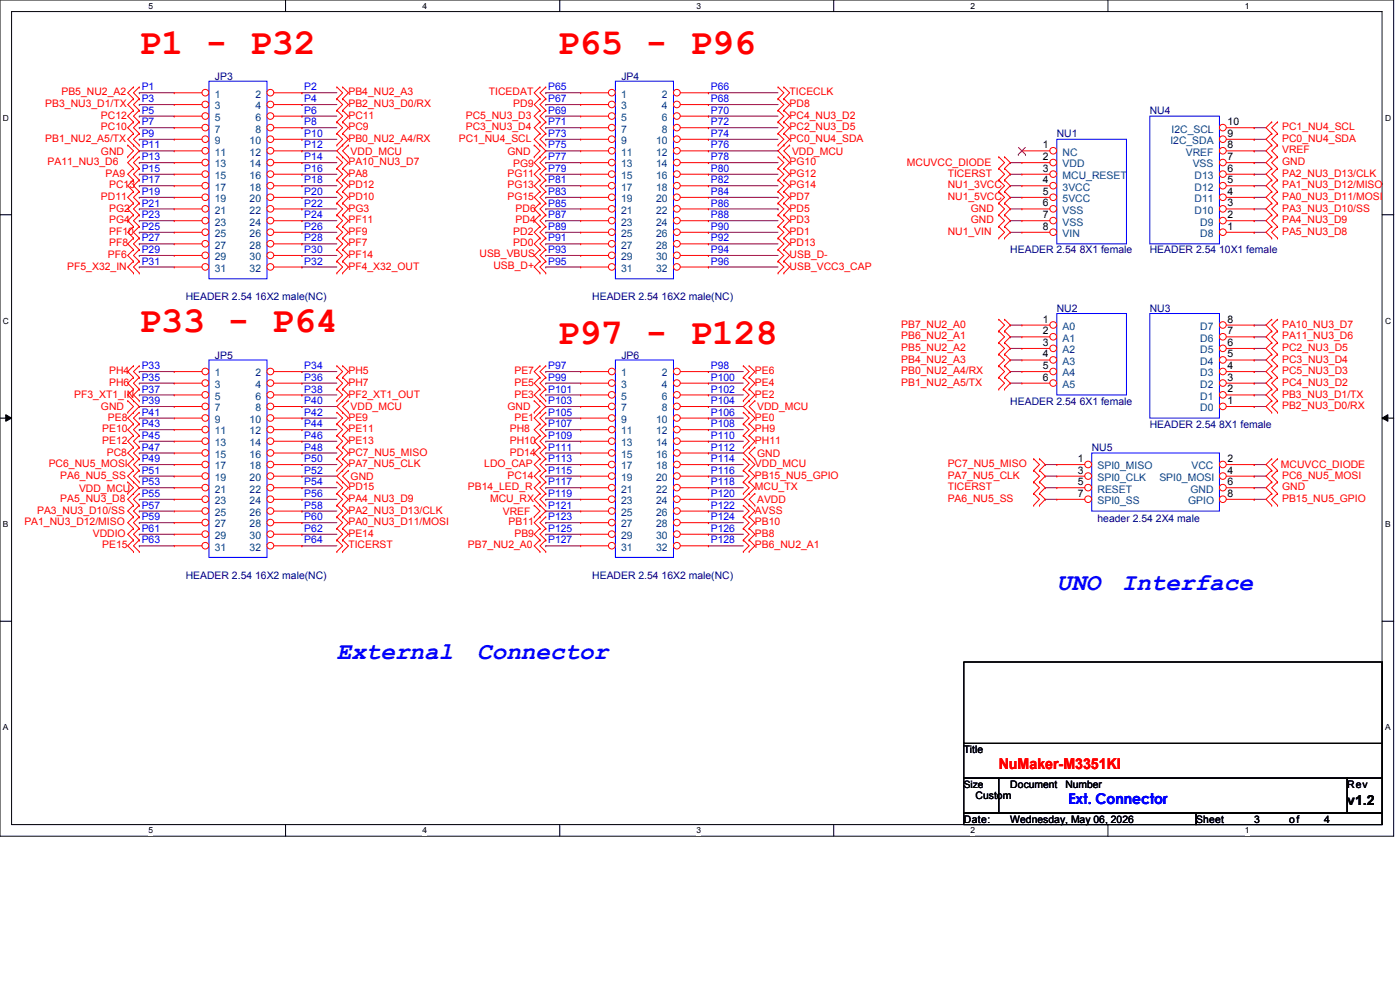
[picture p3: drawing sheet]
<svg xmlns="http://www.w3.org/2000/svg" width="297mm" height="210mm" viewBox="0 0 297 210" stroke-linecap="round" stroke-linejoin="round" font-family="sans-serif">
<defs><g id="words">
<g font-size="7.8" fill="#f00">
<text x="29.5" y="11.4">P1 - P32</text>
<text x="118.2" y="11.4">P65 - P96</text>
<text x="29.5" y="70.5">P33 - P64</text>
<text x="118.2" y="73">P97 - P128</text>
</g>
<g font-size="5.2" fill="#00f">
<text x="224.2" y="125.1">UNO</text>
<text x="238" y="125.1">Interface</text>
<text x="71.5" y="139.9">External</text>
<text x="101.3" y="139.9">Connector</text>
</g>
<text font-size="3.2" fill="#f00" x="211.9" y="163.1">NuMaker-M3351KI</text>
<text font-size="3.2" fill="#00f" x="226.7" y="170.6">Ext. Connector</text>
<text font-size="2.9" x="285.8" y="170.7">v1.2</text>
<g font-size="2.2" fill="#000080">
<text x="45.6" y="17.1">JP3</text>
<text x="131.8" y="17.1">JP4</text>
<text x="224.2" y="29.1">NU1</text>
<text x="243.9" y="24.2">NU4</text>
<text x="214.3" y="53.8">HEADER 2.54 8X1 female</text>
<text x="243.9" y="53.8">HEADER 2.54 10X1 female</text>
<text x="39.4" y="63.6">HEADER 2.54 16X2 male(NC)</text>
<text x="125.6" y="63.6">HEADER 2.54 16X2 male(NC)</text>
<text x="224.2" y="66.1">NU2</text>
<text x="243.9" y="66.1">NU3</text>
<text x="45.6" y="76.2">JP5</text>
<text x="131.8" y="76.2">JP6</text>
<text x="214.3" y="85.8">HEADER 2.54 6X1 female</text>
<text x="231.6" y="95.6">NU5</text>
<text x="243.9" y="90.7">HEADER 2.54 8X1 female</text>
<text x="232.8" y="110.7">header 2.54 2X4 male</text>
<text x="39.4" y="122.8">HEADER 2.54 16X2 male(NC)</text>
<text x="125.6" y="122.8">HEADER 2.54 16X2 male(NC)</text>
</g>
<g font-size="2.2" fill="#f00">
<text x="9.6" y="22.7">PB3_NU3_D1/TX</text>
<text x="13" y="20.2">PB5_NU2_A2</text>
<text x="73.9" y="20.2">PB4_NU2_A3</text>
<text x="73.9" y="22.7">PB2_NU3_D0/RX</text>
<text x="103.7" y="20.2">TICEDAT</text>
<text x="108.9" y="22.7">PD9</text>
<text x="167.5" y="20.2">TICECLK</text>
<text x="167.5" y="22.7">PD8</text>
<text x="21.4" y="25.2">PC12</text>
<text x="21.4" y="27.6">PC10</text>
<text x="73.9" y="25.2">PC11</text>
<text x="73.9" y="27.6">PC9</text>
<text x="98.8" y="27.6">PC3_NU3_D4</text>
<text x="98.8" y="25.2">PC5_NU3_D3</text>
<text x="167.5" y="27.6">PC2_NU3_D5</text>
<text x="167.5" y="25.2">PC4_NU3_D2</text>
<text x="272" y="27.6">PC1_NU4_SCL</text>
<text x="9.6" y="30.1">PB1_NU2_A5/TX</text>
<text x="10.1" y="35.1">PA11_NU3_D6</text>
<text x="21.4" y="32.8">GND</text>
<text x="73.9" y="30.1">PB0_NU2_A4/RX</text>
<text x="73.9" y="35.1">PA10_NU3_D7</text>
<text x="74.4" y="32.8">VDD_MCU</text>
<text x="97.3" y="30.1">PC1_NU4_SCL</text>
<text x="107.7" y="32.8">GND</text>
<text x="108.9" y="35.5">PG9</text>
<text x="167.5" y="35.1">PG10</text>
<text x="167.5" y="30.1">PC0_NU4_SDA</text>
<text x="168" y="32.8">VDD_MCU</text>
<text x="192.4" y="35.3">MCUVCC_DIODE</text>
<text x="272" y="30.1">PC0_NU4_SDA</text>
<text x="272" y="35.1">GND</text>
<text x="272" y="32.6">VREF</text>
<text x="22.4" y="37.5">PA9</text>
<text x="23.2" y="40">PC13</text>
<text x="73.9" y="37.5">PA8</text>
<text x="73.9" y="40">PD12</text>
<text x="107.7" y="37.5">PG11</text>
<text x="107.7" y="40">PG13</text>
<text x="167.5" y="37.5">PG12</text>
<text x="167.5" y="40">PG14</text>
<text x="201" y="37.5">TICERST</text>
<text x="201" y="40">NU1_3VCC</text>
<text x="272" y="37.5">PA2_NU3_D13/CLK</text>
<text x="272" y="40">PA1_NU3_D12/MISO</text>
<text x="21.4" y="42.4">PD11</text>
<text x="23.2" y="44.9">PG2</text>
<text x="23.2" y="47.4">PG4</text>
<text x="73.9" y="44.9">PG3</text>
<text x="73.9" y="47.4">PF11</text>
<text x="73.9" y="42.4">PD10</text>
<text x="107.7" y="42.4">PG15</text>
<text x="109.4" y="44.9">PD6</text>
<text x="109.4" y="47.4">PD4</text>
<text x="167.5" y="47.4">PD3</text>
<text x="167.5" y="44.9">PD5</text>
<text x="167.5" y="42.4">PD7</text>
<text x="201" y="42.4">NU1_5VCC</text>
<text x="206" y="44.9">GND</text>
<text x="206" y="47.4">GND</text>
<text x="272" y="44.9">PA3_NU3_D10/SS</text>
<text x="272" y="42.4">PA0_NU3_D11/MOSI</text>
<text x="272" y="47.4">PA4_NU3_D9</text>
<text x="23.2" y="49.8">PF10</text>
<text x="23.2" y="52.3">PF8</text>
<text x="73.9" y="49.8">PF9</text>
<text x="73.9" y="52.3">PF7</text>
<text x="108.9" y="49.8">PD2</text>
<text x="108.9" y="52.3">PD0</text>
<text x="167.5" y="49.8">PD1</text>
<text x="167.5" y="52.3">PD13</text>
<text x="201" y="49.8">NU1_VIN</text>
<text x="272" y="49.8">PA5_NU3_D8</text>
<text x="14.3" y="57.2">PF5_X32_IN</text>
<text x="22.9" y="54.7">PF6</text>
<text x="73.9" y="54.7">PF14</text>
<text x="73.9" y="57.2">PF4_X32_OUT</text>
<text x="101.7" y="54.5">USB_VBUS</text>
<text x="104.7" y="57">USB_D+</text>
<text x="167.5" y="54.7">USB_D-</text>
<text x="167.5" y="57.2">USB_VCC3_CAP</text>
<text x="191.2" y="69.5">PB7_NU2_A0</text>
<text x="272" y="69.5">PA10_NU3_D7</text>
<text x="191.2" y="74.5">PB5_NU2_A2</text>
<text x="191.2" y="72">PB6_NU2_A1</text>
<text x="191.2" y="76.9">PB4_NU2_A3</text>
<text x="272" y="72">PA11_NU3_D6</text>
<text x="272" y="74.5">PC2_NU3_D5</text>
<text x="272" y="76.9">PC3_NU3_D4</text>
<text x="23.2" y="79.4">PH4</text>
<text x="23.2" y="81.8">PH6</text>
<text x="73.9" y="79.4">PH5</text>
<text x="73.9" y="81.8">PH7</text>
<text x="109.1" y="79.4">PE7</text>
<text x="109.1" y="81.8">PE5</text>
<text x="160.1" y="79.4">PE6</text>
<text x="160.1" y="81.8">PE4</text>
<text x="191.2" y="81.8">PB1_NU2_A5/TX</text>
<text x="191.2" y="79.4">PB0_NU2_A4/RX</text>
<text x="272" y="81.8">PC4_NU3_D2</text>
<text x="272" y="79.4">PC5_NU3_D3</text>
<text x="15.7" y="84.3">PF3_XT1_IN</text>
<text x="21.4" y="87">GND</text>
<text x="22.9" y="89.2">PE8</text>
<text x="73.9" y="84.3">PF2_XT1_OUT</text>
<text x="73.9" y="89.2">PE9</text>
<text x="74.4" y="87">VDD_MCU</text>
<text x="107.7" y="87">GND</text>
<text x="109.1" y="84.3">PE3</text>
<text x="109.1" y="89.2">PE1</text>
<text x="160.1" y="84.3">PE2</text>
<text x="160.1" y="89.2">PE0</text>
<text x="160.6" y="87">VDD_MCU</text>
<text x="272" y="84.3">PB3_NU3_D1/TX</text>
<text x="272" y="86.8">PB2_NU3_D0/RX</text>
<text x="21.7" y="94.1">PE12</text>
<text x="21.7" y="91.7">PE10</text>
<text x="73.9" y="91.7">PE11</text>
<text x="73.9" y="94.1">PE13</text>
<text x="108.2" y="91.7">PH8</text>
<text x="108.2" y="94.1">PH10</text>
<text x="160.1" y="91.7">PH9</text>
<text x="160.1" y="94.1">PH11</text>
<text x="10.3" y="99.1">PC6_NU5_MOSI</text>
<text x="12.8" y="101.6">PA6_NU5_SS</text>
<text x="22.6" y="96.6">PC8</text>
<text x="73.9" y="96.6">PC7_NU5_MISO</text>
<text x="73.9" y="99.1">PA7_NU5_CLK</text>
<text x="74.4" y="101.8">GND</text>
<text x="102.7" y="99.1">LDO_CAP</text>
<text x="107.7" y="101.6">PC14</text>
<text x="108.2" y="96.6">PD14</text>
<text x="160.1" y="99.1">VDD_MCU</text>
<text x="160.1" y="101.6">PB15_NU5_GPIO</text>
<text x="160.6" y="96.9">GND</text>
<text x="201" y="99.1">PC7_NU5_MISO</text>
<text x="201" y="101.6">PA7_NU5_CLK</text>
<text x="271.7" y="99.4">MCUVCC_DIODE</text>
<text x="272" y="101.6">PC6_NU5_MOSI</text>
<text x="12.8" y="106.5">PA5_NU3_D8</text>
<text x="16.8" y="104.3">VDD_MCU</text>
<text x="73.9" y="104">PD15</text>
<text x="73.9" y="106.5">PA4_NU3_D9</text>
<text x="99.3" y="104">PB14_LED_R</text>
<text x="104" y="106.5">MCU_RX</text>
<text x="160.1" y="104">MCU_TX</text>
<text x="160.6" y="106.7">AVDD</text>
<text x="201" y="104">TICERST</text>
<text x="201" y="106.5">PA6_NU5_SS</text>
<text x="272" y="104">GND</text>
<text x="272" y="106.5">PB15_NU5_GPIO</text>
<text x="5.2" y="111.4">PA1_NU3_D12/MISO</text>
<text x="7.9" y="109">PA3_NU3_D10/SS</text>
<text x="19.7" y="113.9">VDDIO</text>
<text x="73.9" y="109">PA2_NU3_D13/CLK</text>
<text x="73.9" y="111.4">PA0_NU3_D11/MOSI</text>
<text x="73.9" y="113.9">PE14</text>
<text x="106.7" y="109.2">VREF</text>
<text x="107.9" y="111.4">PB11</text>
<text x="109.1" y="113.9">PB9</text>
<text x="160.1" y="113.9">PB8</text>
<text x="160.1" y="111.4">PB10</text>
<text x="160.1" y="109">AVSS</text>
<text x="21.7" y="116.3">PE15</text>
<text x="73.9" y="116.3">TICERST</text>
<text x="99.3" y="116.3">PB7_NU2_A0</text>
<text x="160.1" y="116.3">PB6_NU2_A1</text>
</g>
<g font-size="2.2" fill="#00f">
<text x="30.1" y="19.2">P1</text>
<text x="30.1" y="21.7">P3</text>
<text x="64.6" y="19.2">P2</text>
<text x="64.6" y="21.7">P4</text>
<text x="116.3" y="21.7">P67</text>
<text x="116.3" y="19.2">P65</text>
<text x="150.8" y="19.2">P66</text>
<text x="150.8" y="21.7">P68</text>
<text x="30.1" y="24.1">P5</text>
<text x="30.1" y="26.6">P7</text>
<text x="30.1" y="29">P9</text>
<text x="64.6" y="24.1">P6</text>
<text x="64.6" y="26.6">P8</text>
<text x="64.6" y="29">P10</text>
<text x="116.3" y="29">P73</text>
<text x="116.3" y="26.6">P71</text>
<text x="116.3" y="24.1">P69</text>
<text x="150.8" y="26.6">P72</text>
<text x="150.8" y="24.1">P70</text>
<text x="150.8" y="29">P74</text>
<text x="30.1" y="31.5">P11</text>
<text x="30.1" y="34">P13</text>
<text x="64.6" y="31.5">P12</text>
<text x="64.6" y="34">P14</text>
<text x="116.3" y="31.5">P75</text>
<text x="116.3" y="34">P77</text>
<text x="150.8" y="31.5">P76</text>
<text x="150.8" y="34">P78</text>
<text x="30.1" y="36.4">P15</text>
<text x="30.1" y="38.9">P17</text>
<text x="30.1" y="41.4">P19</text>
<text x="64.6" y="36.4">P16</text>
<text x="64.6" y="38.9">P18</text>
<text x="64.6" y="41.4">P20</text>
<text x="116.3" y="36.4">P79</text>
<text x="116.3" y="38.9">P81</text>
<text x="116.3" y="41.4">P83</text>
<text x="150.8" y="38.9">P82</text>
<text x="150.8" y="41.4">P84</text>
<text x="150.8" y="36.4">P80</text>
<text x="30.1" y="43.8">P21</text>
<text x="30.1" y="46.3">P23</text>
<text x="64.6" y="43.8">P22</text>
<text x="64.6" y="46.3">P24</text>
<text x="116.3" y="43.8">P85</text>
<text x="116.3" y="46.3">P87</text>
<text x="150.8" y="43.8">P86</text>
<text x="150.8" y="46.3">P88</text>
<text x="30.1" y="48.8">P25</text>
<text x="30.1" y="51.2">P27</text>
<text x="30.1" y="53.7">P29</text>
<text x="64.6" y="48.8">P26</text>
<text x="64.6" y="51.2">P28</text>
<text x="64.6" y="53.7">P30</text>
<text x="116.3" y="48.8">P89</text>
<text x="116.3" y="51.2">P91</text>
<text x="116.3" y="53.7">P93</text>
<text x="150.8" y="53.7">P94</text>
<text x="150.8" y="51.2">P92</text>
<text x="150.8" y="48.8">P90</text>
<text x="30.1" y="56.1">P31</text>
<text x="64.6" y="56.1">P32</text>
<text x="116.3" y="56.1">P95</text>
<text x="150.8" y="56.1">P96</text>
<text x="30.1" y="80.8">P35</text>
<text x="30.1" y="78.3">P33</text>
<text x="30.1" y="83.3">P37</text>
<text x="64.6" y="80.8">P36</text>
<text x="64.6" y="78.3">P34</text>
<text x="64.6" y="83.3">P38</text>
<text x="116.3" y="80.8">P99</text>
<text x="116.3" y="78.3">P97</text>
<text x="116.3" y="83.3">P101</text>
<text x="150.8" y="78.3">P98</text>
<text x="150.8" y="80.8">P100</text>
<text x="150.8" y="83.3">P102</text>
<text x="30.1" y="88.2">P41</text>
<text x="30.1" y="85.7">P39</text>
<text x="64.6" y="88.2">P42</text>
<text x="64.6" y="85.7">P40</text>
<text x="116.3" y="88.2">P105</text>
<text x="116.3" y="85.7">P103</text>
<text x="150.8" y="85.7">P104</text>
<text x="150.8" y="88.2">P106</text>
<text x="30.1" y="90.6">P43</text>
<text x="30.1" y="93.1">P45</text>
<text x="30.1" y="95.6">P47</text>
<text x="64.6" y="90.6">P44</text>
<text x="64.6" y="93.1">P46</text>
<text x="64.6" y="95.6">P48</text>
<text x="116.3" y="90.6">P107</text>
<text x="116.3" y="93.1">P109</text>
<text x="116.3" y="95.6">P111</text>
<text x="150.8" y="90.6">P108</text>
<text x="150.8" y="93.1">P110</text>
<text x="150.8" y="95.6">P112</text>
<text x="30.1" y="98">P49</text>
<text x="30.1" y="100.5">P51</text>
<text x="64.6" y="98">P50</text>
<text x="64.6" y="100.5">P52</text>
<text x="116.3" y="98">P113</text>
<text x="116.3" y="100.5">P115</text>
<text x="150.8" y="98">P114</text>
<text x="150.8" y="100.5">P116</text>
<text x="30.1" y="103">P53</text>
<text x="30.1" y="105.4">P55</text>
<text x="30.1" y="107.9">P57</text>
<text x="64.6" y="103">P54</text>
<text x="64.6" y="105.4">P56</text>
<text x="64.6" y="107.9">P58</text>
<text x="116.3" y="103">P117</text>
<text x="116.3" y="105.4">P119</text>
<text x="116.3" y="107.9">P121</text>
<text x="150.8" y="103">P118</text>
<text x="150.8" y="105.4">P120</text>
<text x="150.8" y="107.9">P122</text>
<text x="30.1" y="110.4">P59</text>
<text x="30.1" y="112.8">P61</text>
<text x="64.6" y="110.4">P60</text>
<text x="64.6" y="112.8">P62</text>
<text x="116.3" y="110.4">P123</text>
<text x="116.3" y="112.8">P125</text>
<text x="150.8" y="110.4">P124</text>
<text x="150.8" y="112.8">P126</text>
<text x="30.1" y="115.3">P63</text>
<text x="64.6" y="115.3">P64</text>
<text x="116.3" y="115.3">P127</text>
<text x="150.8" y="115.3">P128</text>
</g>
<g font-size="2.2" fill="#004080">
<text x="45.6" y="20.7">1</text>
<text x="45.6" y="23.2">3</text>
<text x="54.2" y="20.7">2</text>
<text x="54.2" y="23.2">4</text>
<text x="131.8" y="20.7">1</text>
<text x="131.8" y="23.2">3</text>
<text x="140.4" y="20.7">2</text>
<text x="140.4" y="23.2">4</text>
<text x="45.6" y="25.7">5</text>
<text x="45.6" y="28.1">7</text>
<text x="54.2" y="25.7">6</text>
<text x="54.2" y="28.1">8</text>
<text x="131.8" y="25.7">5</text>
<text x="131.8" y="28.1">7</text>
<text x="140.4" y="25.7">6</text>
<text x="140.4" y="28.1">8</text>
<text x="248.5" y="28.1">I2C_SCL</text>
<text x="45.6" y="30.6">9</text>
<text x="45.6" y="33">11</text>
<text x="45.6" y="35.5">13</text>
<text x="53" y="30.6">10</text>
<text x="53" y="33">12</text>
<text x="53" y="35.5">14</text>
<text x="131.8" y="30.6">9</text>
<text x="131.8" y="33">11</text>
<text x="131.8" y="35.5">13</text>
<text x="139.2" y="30.6">10</text>
<text x="139.2" y="33">12</text>
<text x="139.2" y="35.5">14</text>
<text x="225.4" y="33">NC</text>
<text x="225.4" y="35.5">VDD</text>
<text x="248.3" y="30.6">I2C_SDA</text>
<text x="251.5" y="33">VREF</text>
<text x="253" y="35.5">VSS</text>
<text x="45.6" y="38">15</text>
<text x="45.6" y="40.4">17</text>
<text x="53" y="38">16</text>
<text x="53" y="40.4">18</text>
<text x="131.8" y="38">15</text>
<text x="131.8" y="40.4">17</text>
<text x="139.2" y="38">16</text>
<text x="139.2" y="40.4">18</text>
<text x="225.4" y="38">MCU_RESET</text>
<text x="225.4" y="40.4">3VCC</text>
<text x="253.4" y="40.4">D12</text>
<text x="253.4" y="38">D13</text>
<text x="45.6" y="42.9">19</text>
<text x="45.6" y="45.3">21</text>
<text x="45.6" y="47.8">23</text>
<text x="53" y="42.9">20</text>
<text x="53" y="45.3">22</text>
<text x="53" y="47.8">24</text>
<text x="131.8" y="42.9">19</text>
<text x="131.8" y="45.3">21</text>
<text x="131.8" y="47.8">23</text>
<text x="139.2" y="42.9">20</text>
<text x="139.2" y="45.3">22</text>
<text x="139.2" y="47.8">24</text>
<text x="225.4" y="42.9">5VCC</text>
<text x="225.4" y="45.3">VSS</text>
<text x="225.4" y="47.8">VSS</text>
<text x="253.4" y="45.3">D10</text>
<text x="253.4" y="42.9">D11</text>
<text x="254.6" y="47.8">D9</text>
<text x="45.6" y="50.3">25</text>
<text x="45.6" y="52.7">27</text>
<text x="53" y="50.3">26</text>
<text x="53" y="52.7">28</text>
<text x="131.8" y="50.3">25</text>
<text x="131.8" y="52.7">27</text>
<text x="139.2" y="50.3">26</text>
<text x="139.2" y="52.7">28</text>
<text x="225.4" y="50.3">VIN</text>
<text x="254.6" y="50.3">D8</text>
<text x="45.6" y="55.2">29</text>
<text x="45.6" y="57.7">31</text>
<text x="53" y="55.2">30</text>
<text x="53" y="57.7">32</text>
<text x="131.8" y="55.2">29</text>
<text x="131.8" y="57.7">31</text>
<text x="139.2" y="55.2">30</text>
<text x="139.2" y="57.7">32</text>
<text x="225.4" y="70">A0</text>
<text x="254.6" y="70">D7</text>
<text x="225.4" y="72.5">A1</text>
<text x="225.4" y="74.9">A2</text>
<text x="225.4" y="77.4">A3</text>
<text x="254.6" y="77.4">D4</text>
<text x="254.6" y="74.9">D5</text>
<text x="254.6" y="72.5">D6</text>
<text x="45.6" y="79.8">1</text>
<text x="45.6" y="82.3">3</text>
<text x="54.2" y="79.8">2</text>
<text x="54.2" y="82.3">4</text>
<text x="131.8" y="79.8">1</text>
<text x="131.8" y="82.3">3</text>
<text x="140.4" y="79.8">2</text>
<text x="140.4" y="82.3">4</text>
<text x="225.4" y="79.8">A4</text>
<text x="225.4" y="82.3">A5</text>
<text x="254.6" y="82.3">D2</text>
<text x="254.6" y="79.8">D3</text>
<text x="45.6" y="84.8">5</text>
<text x="45.6" y="87.2">7</text>
<text x="45.6" y="89.7">9</text>
<text x="53" y="89.7">10</text>
<text x="54.2" y="84.8">6</text>
<text x="54.2" y="87.2">8</text>
<text x="131.8" y="84.8">5</text>
<text x="131.8" y="87.2">7</text>
<text x="131.8" y="89.7">9</text>
<text x="139.2" y="89.7">10</text>
<text x="140.4" y="84.8">6</text>
<text x="140.4" y="87.2">8</text>
<text x="254.6" y="87.2">D0</text>
<text x="254.6" y="84.8">D1</text>
<text x="45.6" y="92.2">11</text>
<text x="45.6" y="94.6">13</text>
<text x="53" y="92.2">12</text>
<text x="53" y="94.6">14</text>
<text x="131.8" y="92.2">11</text>
<text x="131.8" y="94.6">13</text>
<text x="139.2" y="92.2">12</text>
<text x="139.2" y="94.6">14</text>
<text x="45.6" y="97.1">15</text>
<text x="45.6" y="99.6">17</text>
<text x="53" y="97.1">16</text>
<text x="53" y="99.6">18</text>
<text x="131.8" y="97.1">15</text>
<text x="131.8" y="99.6">17</text>
<text x="139.2" y="97.1">16</text>
<text x="139.2" y="99.6">18</text>
<text x="232.8" y="99.6">SPI0_MISO</text>
<text x="252.8" y="99.6">VCC</text>
<text x="45.6" y="102">19</text>
<text x="45.6" y="104.5">21</text>
<text x="45.6" y="106.9">23</text>
<text x="53" y="102">20</text>
<text x="53" y="104.5">22</text>
<text x="53" y="106.9">24</text>
<text x="131.8" y="102">19</text>
<text x="131.8" y="104.5">21</text>
<text x="131.8" y="106.9">23</text>
<text x="139.2" y="102">20</text>
<text x="139.2" y="104.5">22</text>
<text x="139.2" y="106.9">24</text>
<text x="232.8" y="102">SPI0_CLK</text>
<text x="232.8" y="104.5">RESET</text>
<text x="232.8" y="106.9">SPI0_SS</text>
<text x="246" y="102">SPI0_MOSI</text>
<text x="252.1" y="106.9">GPIO</text>
<text x="252.6" y="104.5">GND</text>
<text x="45.6" y="109.4">25</text>
<text x="45.6" y="111.9">27</text>
<text x="53" y="109.4">26</text>
<text x="53" y="111.9">28</text>
<text x="131.8" y="109.4">25</text>
<text x="131.8" y="111.9">27</text>
<text x="139.2" y="109.4">26</text>
<text x="139.2" y="111.9">28</text>
<text x="45.6" y="114.3">29</text>
<text x="45.6" y="116.8">31</text>
<text x="53" y="114.3">30</text>
<text x="53" y="116.8">32</text>
<text x="131.8" y="114.3">29</text>
<text x="131.8" y="116.8">31</text>
<text x="139.2" y="114.3">30</text>
<text x="139.2" y="116.8">32</text>
</g>
<g font-size="2.2">
<text x="260.4" y="29">9</text>
<text x="260.4" y="26.5">10</text>
<text x="221.2" y="31.5">1</text>
<text x="221.2" y="34">2</text>
<text x="260.4" y="34">7</text>
<text x="260.4" y="31.5">8</text>
<text x="221.2" y="36.4">3</text>
<text x="221.2" y="38.9">4</text>
<text x="221.2" y="41.3">5</text>
<text x="260.4" y="41.3">4</text>
<text x="260.4" y="38.9">5</text>
<text x="260.4" y="36.4">6</text>
<text x="221.2" y="43.8">6</text>
<text x="221.2" y="46.3">7</text>
<text x="260.4" y="46.3">2</text>
<text x="260.4" y="43.8">3</text>
<text x="221.2" y="48.7">8</text>
<text x="260.4" y="48.7">1</text>
<text x="221.2" y="68.4">1</text>
<text x="221.2" y="70.9">2</text>
<text x="260.4" y="70.9">7</text>
<text x="260.4" y="68.4">8</text>
<text x="221.2" y="73.4">3</text>
<text x="221.2" y="75.8">4</text>
<text x="260.4" y="75.8">5</text>
<text x="260.4" y="73.4">6</text>
<text x="221.2" y="78.3">5</text>
<text x="221.2" y="80.7">6</text>
<text x="260.4" y="83.2">2</text>
<text x="260.4" y="80.7">3</text>
<text x="260.4" y="78.3">4</text>
<text x="260.4" y="85.7">1</text>
<text x="228.6" y="98">1</text>
<text x="228.6" y="100.5">3</text>
<text x="260.4" y="98">2</text>
<text x="260.4" y="100.5">4</text>
<text x="228.6" y="102.9">5</text>
<text x="228.6" y="105.4">7</text>
<text x="260.4" y="102.9">6</text>
<text x="260.4" y="105.4">8</text>
<text x="204.5" y="159.7">Title</text>
<text x="204.5" y="167">Size</text>
<text x="214.3" y="167.1">Document</text>
<text x="226" y="167.1">Number</text>
<text x="285.8" y="167.1">Rev</text>
<text x="207" y="169.5">Custom</text>
<text x="204.5" y="174.5">Date:</text>
<text x="214.3" y="174.5">Wednesday, May 06, 2026</text>
<text x="253.7" y="174.5">Sheet</text>
<text x="266.1" y="174.5">3</text>
<text x="273.5" y="174.5">of</text>
<text x="280.9" y="174.5">4</text>
</g>
<g font-size="1.8">
<text x="31.5" y="1.9">5</text>
<text x="89.6" y="1.9">4</text>
<text x="147.8" y="1.9">3</text>
<text x="205.9" y="1.9">2</text>
<text x="264.1" y="1.9">1</text>
<text x=".6" y="25.6">D</text>
<text x="293.8" y="25.6">D</text>
<text x=".6" y="68.7">C</text>
<text x="293.8" y="68.7">C</text>
<text x=".6" y="111.8">B</text>
<text x="293.8" y="111.8">B</text>
<text x=".6" y="154.9">A</text>
<text x="293.8" y="154.9">A</text>
<text x="31.5" y="176.8">5</text>
<text x="89.6" y="176.8">4</text>
<text x="147.8" y="176.8">3</text>
<text x="205.9" y="176.8">2</text>
<text x="264.1" y="176.8">1</text>
</g>
</g></defs>
<path d="M0 0h295.7v177.4h-295.7zM2.5 2.5h290.7v172.4h-290.7z" fill="none" stroke="#000" stroke-width=".21"/>
<g fill="#fff">
<path d="M31.5 .3h1v1.9h-1z"/>
<path d="M31.5 175.2h1v2h-1z"/>
</g>
<path d="M60.6 0v2.5M60.6 174.9v2.5" fill="none" stroke="#000" stroke-width=".21"/>
<g fill="#fff">
<path d="M89.6 .3h1v1.9h-1z"/>
<path d="M89.6 175.2h1v2h-1z"/>
</g>
<path d="M118.7 0v2.5M118.7 174.9v2.5" fill="none" stroke="#000" stroke-width=".21"/>
<g fill="#fff">
<path d="M147.8 .3h1v1.9h-1z"/>
<path d="M147.8 175.2h1v2h-1z"/>
</g>
<path d="M176.9 0v2.5M176.9 174.9v2.5" fill="none" stroke="#000" stroke-width=".21"/>
<g fill="#fff">
<path d="M205.9 .3h1v1.9h-1z"/>
<path d="M205.9 175.2h1v2h-1z"/>
</g>
<path d="M235 0v2.5M235 174.9v2.5" fill="none" stroke="#000" stroke-width=".21"/>
<g fill="#fff">
<path d="M264.1 .3h.9v1.9h-.9z"/>
<path d="M264.1 175.2h.9v2h-.9z"/>
<path d="M.6 24h1.3v2h-1.3z"/>
<path d="M293.8 24h1.3v2h-1.3z"/>
<path d="M.6 67.1h1.3v2h-1.3z"/>
<path d="M293.8 67.1h1.3v2h-1.3z"/>
</g>
<path d="M0 45.6h2.5M293.2 45.6h2.5" fill="none" stroke="#000" stroke-width=".21"/>
<g fill="#fff">
<path d="M.6 110.2h1.2v2h-1.2z"/>
<path d="M293.8 110.2h1.2v2h-1.2z"/>
</g>
<path d="M0 88.7h2.5M1.2 88l1.3 .7-1.3 .7zM293.2 88.7l1.2-.7v1.4zM293.2 88.7h2.5" fill="none" stroke="#000" stroke-width=".21"/>
<path d="M1.2 88l1.3 .7-1.3 .7zM293.2 88.7l1.2-.7v1.4z" fill="#000"/>
<g fill="#fff">
<path d="M.6 153.3h1.2v2h-1.2z"/>
<path d="M293.8 153.3h1.2v2h-1.2z"/>
</g>
<path d="M0 131.8h2.5M293.2 131.8h2.5M204.5 140.4h88.7v17.3h-88.7zM204.5 157.7h88.7v7.4h-88.7zM204.5 165.1h7.4v7.4h-7.4zM204.5 172.5h49.2v2.4h-49.2zM211.9 165.1h73.9v7.4h-73.9zM253.7 172.5h39.5v2.4h-39.5zM285.8 165.1h7.4v7.4h-7.4z" fill="none" stroke="#000" stroke-width=".21"/>
<g fill="none" stroke="#800040" stroke-width=".21">
<path d="M29.5 19.7h.1M29.5 19.7h7.5M64.1 19.7h.1M64.1 19.7h7.4M115.8 19.7h.1M115.8 19.7h7.4M150.3 19.7h.1M150.3 19.7h14.8M29.5 24.6h.1M29.5 27.1h.1M29.5 22.2h.1M29.5 29.5h.1"/>
<path d="M29.5 32h.1M29.5 34.5h.1M29.5 37h.1M29.5 39.4h.1M29.5 37h7.5M29.5 27.1h7.5M29.5 29.5h7.5M29.5 32h7.5M29.5 34.5h7.5M29.5 39.4h7.5M29.5 22.2h7.5M29.5 24.6h7.5"/>
<path d="M64.1 22.2h.1M64.1 24.6h.1M64.1 27.1h.1M64.1 29.5h.1M64.1 32h.1M64.1 34.5h.1M64.1 37h.1M64.1 39.4h.1M64.1 37h7.4M64.1 27.1h7.4M64.1 29.5h7.4M64.1 32h7.4"/>
<path d="M64.1 34.5h7.4M64.1 39.4h7.4M64.1 22.2h7.4M64.1 24.6h7.4M115.8 22.2h.1M115.8 32h.1M115.8 29.5h.1M115.8 27.1h.1M115.8 34.5h.1M115.8 37h.1M115.8 39.4h.1M115.8 24.6h.1"/>
<path d="M115.8 37h7.4M115.8 27.1h7.4M115.8 29.5h7.4M115.8 32h7.4M115.8 34.5h7.4M115.8 39.4h7.4M115.8 22.2h7.4M115.8 24.6h7.4M150.3 39.4h.1M150.3 27.1h.1M150.3 24.6h.1M150.3 22.2h.1"/>
<path d="M150.3 32h.1M150.3 29.5h.1M150.3 37h.1M150.3 34.5h.1M150.3 37h14.8M150.3 27.1h14.8M150.3 29.5h14.8M150.3 32h14.8M150.3 34.5h14.8M150.3 39.4h14.8M150.3 22.2h14.8M150.3 24.6h14.8"/>
<path d="M214.3 37h.1M214.3 39.4h.1M214.3 34.5h.1M214.3 37h2.5M214.3 34.5h2.5M214.3 39.4h2.5M266.1 27.1h.1M266.1 29.5h.1M266.1 32h.1M266.1 34.5h.1M266.1 37h.1M266.1 39.4h.1"/>
<path d="M266.1 37h2.5M266.1 27.1h2.5M266.1 29.5h2.5M266.1 32h2.5M266.1 34.5h2.5M266.1 39.4h2.5M29.5 41.9h.1M29.5 44.3h.1M29.5 46.8h.1M29.5 49.3h.1M29.5 51.7h.1M29.5 54.2h.1"/>
<path d="M29.5 56.6h.1M29.5 41.9h7.5M29.5 44.3h7.5M29.5 46.8h7.5M29.5 49.3h7.5M29.5 51.7h7.5M29.5 54.2h7.5M29.5 56.6h7.5M64.1 41.9h.1M64.1 44.3h.1M64.1 46.8h.1M64.1 49.3h.1"/>
<path d="M64.1 51.7h.1M64.1 54.2h.1M64.1 56.6h.1M64.1 41.9h7.4M64.1 44.3h7.4M64.1 46.8h7.4M64.1 49.3h7.4M64.1 51.7h7.4M64.1 54.2h7.4M64.1 56.6h7.4M115.8 44.3h.1M115.8 41.9h.1"/>
<path d="M115.8 46.8h.1M115.8 49.3h.1M115.8 51.7h.1M115.8 54.2h.1M115.8 56.6h.1M115.8 41.9h7.4M115.8 44.3h7.4M115.8 46.8h7.4M115.8 49.3h7.4M115.8 51.7h7.4M115.8 54.2h7.4M115.8 56.6h7.4"/>
<path d="M150.3 46.8h.1M150.3 54.2h.1M150.3 51.7h.1M150.3 49.3h.1M150.3 56.6h.1M150.3 41.9h14.8M150.3 44.3h14.8M150.3 46.8h14.8M150.3 49.3h14.8M150.3 51.7h14.8M150.3 54.2h14.8M150.3 56.6h14.8"/>
<path d="M165.1 44.3h.1M165.1 41.9h.1M214.3 41.9h.1M214.3 44.3h.1M214.3 46.8h.1M214.3 49.3h.1M214.3 41.9h2.5M214.3 44.3h2.5M214.3 46.8h2.5M214.3 49.3h2.5M266.1 41.9h.1M266.1 44.3h.1"/>
<path d="M266.1 46.8h.1M266.1 49.3h.1M266.1 41.9h2.5M266.1 44.3h2.5M266.1 46.8h2.5M266.1 49.3h2.5M29.5 78.8h.1M29.5 78.8h7.5M64.1 78.8h.1M64.1 78.8h7.4M115.8 78.8h.1M115.8 78.8h7.4"/>
<path d="M150.3 78.8h.1M150.3 78.8h7.4M214.3 69h.1M214.3 71.5h.1M214.3 73.9h.1M214.3 76.4h.1M214.3 78.8h.1M214.3 69h2.5M214.3 71.5h2.5M214.3 73.9h2.5M214.3 76.4h2.5M214.3 78.8h2.5"/>
<path d="M266.1 69h.1M266.1 71.5h.1M266.1 73.9h.1M266.1 76.4h.1M266.1 78.8h.1M266.1 69h2.5M266.1 71.5h2.5M266.1 73.9h2.5M266.1 76.4h2.5M266.1 78.8h2.5M29.5 81.3h.1M29.5 91.1h.1"/>
<path d="M29.5 88.7h.1M29.5 86.2h.1M29.5 83.8h.1M29.5 93.6h.1M29.5 96.1h.1M29.5 98.6h.1M29.5 81.3h7.5M29.5 83.8h7.5M29.5 86.2h7.5M29.5 98.6h7.5M29.5 91.1h7.5M29.5 88.7h7.5"/>
<path d="M29.5 93.6h7.5M29.5 96.1h7.5M64.1 81.3h.1M64.1 91.1h.1M64.1 88.7h.1M64.1 86.2h.1M64.1 83.8h.1M64.1 93.6h.1M64.1 96.1h.1M64.1 98.6h.1M64.1 81.3h7.4M64.1 83.8h7.4"/>
<path d="M64.1 86.2h7.4M64.1 98.6h7.4M64.1 91.1h7.4M64.1 88.7h7.4M64.1 93.6h7.4M64.1 96.1h7.4M115.8 81.3h.1M115.8 91.1h.1M115.8 88.7h.1M115.8 86.2h.1M115.8 83.8h.1M115.8 93.6h.1"/>
<path d="M115.8 96.1h.1M115.8 98.6h.1M115.8 81.3h7.4M115.8 83.8h7.4M115.8 86.2h7.4M115.8 98.6h7.4M115.8 91.1h7.4M115.8 88.7h7.4M115.8 93.6h7.4M115.8 96.1h7.4M150.3 98.6h.1M150.3 81.3h.1"/>
<path d="M150.3 83.8h.1M150.3 86.2h.1M150.3 88.7h.1M150.3 91.1h.1M150.3 93.6h.1M150.3 96.1h.1M150.3 81.3h7.4M150.3 83.8h7.4M150.3 86.2h7.4M150.3 98.6h7.4M150.3 91.1h7.4M150.3 88.7h7.4"/>
<path d="M150.3 93.6h7.4M150.3 96.1h7.4M214.3 81.3h.1M214.3 81.3h2.5M221.7 98.6h.1M221.7 98.6h2.5M266.1 81.3h.1M266.1 83.8h.1M266.1 86.2h.1M266.1 98.6h.1M266.1 81.3h2.5M266.1 83.8h2.5"/>
<path d="M266.1 86.2h2.5M266.1 98.6h2.5M29.5 103.5h.1M29.5 101h.1M29.5 105.9h.1M29.5 108.4h.1M29.5 110.9h.1M29.5 113.3h.1M29.5 115.8h.1M29.5 101h7.5M29.5 103.5h7.5M29.5 105.9h7.5"/>
<path d="M29.5 108.4h7.5M29.5 110.9h7.5M29.5 113.3h7.5M29.5 115.8h7.5M64.1 103.5h.1M64.1 101h.1M64.1 105.9h.1M64.1 108.4h.1M64.1 110.9h.1M64.1 113.3h.1M64.1 115.8h.1M64.1 101h7.4"/>
<path d="M64.1 103.5h7.4M64.1 105.9h7.4M64.1 108.4h7.4M64.1 110.9h7.4M64.1 113.3h7.4M64.1 115.8h7.4M115.8 103.5h.1M115.8 101h.1M115.8 105.9h.1M115.8 108.4h.1M115.8 110.9h.1M115.8 113.3h.1"/>
<path d="M115.8 115.8h.1M115.8 101h7.4M115.8 103.5h7.4M115.8 105.9h7.4M115.8 108.4h7.4M115.8 110.9h7.4M115.8 113.3h7.4M115.8 115.8h7.4M150.3 103.5h.1M150.3 101h.1M150.3 105.9h.1M150.3 108.4h.1"/>
<path d="M150.3 110.9h.1M150.3 113.3h.1M150.3 115.8h.1M150.3 101h7.4M150.3 103.5h7.4M150.3 105.9h7.4M150.3 108.4h7.4M150.3 110.9h7.4M150.3 113.3h7.4M150.3 115.8h7.4M221.7 101h.1M221.7 103.5h.1"/>
<path d="M221.7 105.9h.1M221.7 101h2.5M221.7 103.5h2.5M221.7 105.9h2.5M266.1 101h.1M266.1 103.5h.1M266.1 105.9h.1M266.1 101h2.5M266.1 103.5h2.5M266.1 105.9h2.5"/>
</g>
<g fill="none" stroke="#f00" stroke-width=".21">
<path d="M28.3 18.5h.1M28.3 18.5l-1.2 1.2 1.2 1.3M29.5 18.5h.1M29.5 18.5l-1.2 1.2 1.2 1.3M71.5 18.5h.1M71.5 18.5l1.2 1.2-1.2 1.3M72.7 18.5h.1M72.7 18.5l1.2 1.2-1.2 1.3M114.6 18.5h.1M114.6 18.5l-1.3 1.2 1.3 1.3M115.8 18.5h.1M115.8 18.5l-1.2 1.2 1.2 1.3"/>
<path d="M165.1 18.5h.1M165.1 18.5l1.2 1.2-1.2 1.3M166.3 18.5h.1M166.3 18.5l1.2 1.2-1.2 1.3M27.1 33.3h.1M27.1 30.8h.1M27.1 30.8l1.2 1.2-1.2 1.3M28.3 38.2h.1M28.3 21h.1M28.3 23.4h.1M28.3 25.9h.1M28.3 28.3h.1"/>
<path d="M28.3 30.8h.1M28.3 33.3h.1M28.3 35.7h.1M28.3 38.2l-1.2 1.2 1.2 1.2M28.3 21l-1.2 1.2 1.2 1.2M28.3 23.4l-1.2 1.2 1.2 1.3M28.3 25.9l-1.2 1.2 1.2 1.2M28.3 28.3l-1.2 1.2 2.4 2.5-1.2 1.3M28.3 33.3l-1.2 1.2 1.2 1.2M28.3 35.7l-1.2 1.3 1.2 1.2M29.5 38.2h.1M29.5 21h.1"/>
<path d="M29.5 23.4h.1M29.5 25.9h.1M29.5 28.3h.1M29.5 30.8h.1M29.5 35.7h.1M29.5 33.3h.1M29.5 38.2l-1.2 1.2 1.2 1.2M29.5 21l-1.2 1.2 1.2 1.2M29.5 23.4l-1.2 1.2 1.2 1.3M29.5 25.9l-1.2 1.2 1.2 1.2M29.5 28.3l-1.2 1.2 1.2 1.3M29.5 33.3l-1.2 1.2 1.2 1.2"/>
<path d="M29.5 35.7l-1.2 1.3 1.2 1.2M71.5 21h.1M71.5 23.4h.1M71.5 25.9h.1M71.5 28.3h.1M71.5 30.8h.1M71.5 35.7h.1M71.5 33.3h.1M71.5 38.2h.1M71.5 21l1.2 1.2-1.2 1.2M71.5 23.4l1.2 1.2-1.2 1.3M71.5 25.9l1.2 1.2-1.2 1.2"/>
<path d="M71.5 28.3l1.2 1.2-1.2 1.3M71.5 33.3l1.2 1.2-1.2 1.2M71.5 35.7l1.2 1.3-1.2 1.2M71.5 38.2l1.2 1.2-1.2 1.2M72.7 21h.1M72.7 23.4h.1M72.7 25.9h.1M72.7 28.3h.1M72.7 30.8h.1M72.7 33.3h.1M72.7 35.7h.1M72.7 38.2h.1"/>
<path d="M72.7 21l1.2 1.2-1.2 1.2M72.7 23.4l1.2 1.2-1.2 1.3M72.7 25.9l1.2 1.2-1.2 1.2M72.7 28.3l1.2 1.2-2.4 2.5 1.2 1.3M72.7 33.3l1.2 1.2-1.2 1.2M72.7 35.7l1.2 1.3-1.2 1.2M72.7 38.2l1.2 1.2-1.2 1.2M73.9 33.3h.1M73.9 30.8h.1M73.9 30.8l-1.2 1.2 1.2 1.3M113.3 33.3h.1M113.3 30.8h.1"/>
<path d="M113.3 30.8l1.3 1.2-1.3 1.3M114.6 35.7h.1M114.6 33.3h.1M114.6 38.2h.1M114.6 21h.1M114.6 23.4h.1M114.6 28.3h.1M114.6 25.9h.1M114.6 30.8h.1M114.6 33.3l-1.3 1.2 1.3 1.2M114.6 35.7l-1.3 1.3 1.3 1.2M114.6 38.2l-1.3 1.2 1.3 1.2"/>
<path d="M114.6 28.3l-1.3 1.2 2.5 2.5-1.2 1.3M114.6 25.9l-1.3 1.2 1.3 1.2M114.6 21l-1.3 1.2 1.3 1.2M114.6 23.4l-1.3 1.2 1.3 1.3M115.8 35.7h.1M115.8 33.3h.1M115.8 38.2h.1M115.8 21h.1M115.8 23.4h.1M115.8 28.3h.1M115.8 25.9h.1M115.8 30.8h.1"/>
<path d="M115.8 35.7l-1.2 1.3 1.2 1.2M115.8 33.3l-1.2 1.2 1.2 1.2M115.8 38.2l-1.2 1.2 1.2 1.2M115.8 28.3l-1.2 1.2 1.2 1.3M115.8 21l-1.2 1.2 1.2 1.2M115.8 23.4l-1.2 1.2 1.2 1.3M115.8 25.9l-1.2 1.2 1.2 1.2M165.1 35.7h.1M165.1 33.3h.1M165.1 38.2h.1M165.1 21h.1M165.1 23.4h.1"/>
<path d="M165.1 28.3h.1M165.1 25.9h.1M165.1 30.8h.1M165.1 33.3l1.2 1.2-1.2 1.2M165.1 35.7l1.2 1.3-1.2 1.2M165.1 38.2l1.2 1.2-1.2 1.2M165.1 21l1.2 1.2-1.2 1.2M165.1 25.9l1.2 1.2-1.2 1.2M165.1 28.3l1.2 1.2-1.2 1.3M165.1 23.4l1.2 1.2-1.2 1.3M166.3 35.7h.1M166.3 33.3h.1"/>
<path d="M166.3 38.2h.1M166.3 21h.1M166.3 23.4h.1M166.3 28.3h.1M166.3 25.9h.1M166.3 30.8h.1M166.3 33.3l1.2 1.2-1.2 1.2M166.3 35.7l1.2 1.3-1.2 1.2M166.3 38.2l1.2 1.2-1.2 1.2M166.3 21l1.2 1.2-1.2 1.2M166.3 25.9l1.2 1.2-1.2 1.2M166.3 28.3l1.2 1.2-2.4 2.5 1.2 1.3"/>
<path d="M166.3 23.4l1.2 1.2-1.2 1.3M167.5 33.3h.1M167.5 30.8h.1M167.5 30.8l-1.2 1.2 1.2 1.3M211.9 35.7h.1M211.9 38.2h.1M211.9 33.3h.1M211.9 35.7l1.2 1.3-1.2 1.2M211.9 38.2l1.2 1.2-1.2 1.2M211.9 33.3l1.2 1.2-1.2 1.2M213.1 38.2h.1M213.1 35.7h.1"/>
<path d="M213.1 33.3h.1M213.1 35.7l1.2 1.3-1.2 1.2M213.1 38.2l1.2 1.2-1.2 1.2M213.1 33.3l1.2 1.2-1.2 1.2M269.8 25.9h.1M269.8 28.3h.1M269.8 30.8h.1M269.8 33.3h.1M269.8 35.7h.1M269.8 38.2h.1M269.8 25.9l-1.2 1.2 1.2 1.2M269.8 28.3l-1.2 1.2 1.2 1.3"/>
<path d="M269.8 33.3l-1.2 1.2 1.2 1.2M269.8 30.8l-1.2 1.2 1.2 1.3M269.8 35.7l-1.2 1.3 1.2 1.2M269.8 38.2l-1.2 1.2 1.2 1.2M271 28.3h.1M271 25.9h.1M271 30.8h.1M271 35.7h.1M271 33.3h.1M271 38.2h.1M271 25.9l-1.2 1.2 1.2 1.2M271 28.3l-1.2 1.2 1.2 1.3"/>
<path d="M271 33.3l-1.2 1.2 1.2 1.2M271 30.8l-1.2 1.2 1.2 1.3M271 35.7l-1.2 1.3 1.2 1.2M271 38.2l-1.2 1.2 1.2 1.2M28.3 40.6h.1M28.3 45.6h.1M28.3 43.1h.1M28.3 48h.1M28.3 50.5h.1M28.3 53h.1M28.3 57.9h.1M28.3 55.4h.1"/>
<path d="M28.3 43.1l-1.2 1.2 1.2 1.3M28.3 45.6l-1.2 1.2 1.2 1.2M28.3 48l-1.2 1.3 1.2 1.2M28.3 50.5l-1.2 1.2 1.2 1.3M28.3 40.6l-1.2 1.3 1.2 1.2M28.3 55.4l-1.2 1.2 1.2 1.3M28.3 53l-1.2 1.2 1.2 1.2M29.5 40.6h.1M29.5 45.6h.1M29.5 43.1h.1M29.5 48h.1M29.5 50.5h.1"/>
<path d="M29.5 53h.1M29.5 57.9h.1M29.5 55.4h.1M29.5 43.1l-1.2 1.2 1.2 1.3M29.5 45.6l-1.2 1.2 1.2 1.2M29.5 48l-1.2 1.3 1.2 1.2M29.5 50.5l-1.2 1.2 1.2 1.3M29.5 40.6l-1.2 1.3 1.2 1.2M29.5 55.4l-1.2 1.2 1.2 1.3M29.5 53l-1.2 1.2 1.2 1.2M71.5 45.6h.1M71.5 43.1h.1"/>
<path d="M71.5 48h.1M71.5 50.5h.1M71.5 40.6h.1M71.5 53h.1M71.5 55.4h.1M71.5 57.9h.1M71.5 43.1l1.2 1.2-1.2 1.3M71.5 45.6l1.2 1.2-1.2 1.2M71.5 48l1.2 1.3-1.2 1.2M71.5 40.6l1.2 1.3-1.2 1.2M71.5 50.5l1.2 1.2-1.2 1.3M71.5 53l1.2 1.2-1.2 1.2"/>
<path d="M71.5 55.4l1.2 1.2-1.2 1.3M72.7 45.6h.1M72.7 43.1h.1M72.7 48h.1M72.7 50.5h.1M72.7 40.6h.1M72.7 53h.1M72.7 55.4h.1M72.7 57.9h.1M72.7 43.1l1.2 1.2-1.2 1.3M72.7 45.6l1.2 1.2-1.2 1.2M72.7 48l1.2 1.3-1.2 1.2"/>
<path d="M72.7 40.6l1.2 1.3-1.2 1.2M72.7 50.5l1.2 1.2-1.2 1.3M72.7 53l1.2 1.2-1.2 1.2M72.7 55.4l1.2 1.2-1.2 1.3M114.6 40.6h.1M114.6 43.1h.1M114.6 50.5h.1M114.6 48h.1M114.6 53h.1M114.6 55.4h.1M114.6 45.6h.1M114.6 57.9h.1"/>
<path d="M114.6 40.6l-1.3 1.3 1.3 1.2M114.6 43.1l-1.3 1.2 1.3 1.3M114.6 48l-1.3 1.3 1.3 1.2M114.6 50.5l-1.3 1.2 1.3 1.3M114.6 53l-1.3 1.2 1.3 1.2M114.6 45.6l-1.3 1.2 1.3 1.2M114.6 55.4l-1.3 1.2 1.3 1.3M115.8 40.6h.1M115.8 43.1h.1M115.8 50.5h.1M115.8 48h.1M115.8 53h.1"/>
<path d="M115.8 55.4h.1M115.8 45.6h.1M115.8 57.9h.1M115.8 40.6l-1.2 1.3 1.2 1.2M115.8 45.6l-1.2 1.2 1.2 1.2M115.8 48l-1.2 1.3 1.2 1.2M115.8 53l-1.2 1.2 1.2 1.2M115.8 55.4l-1.2 1.2 1.2 1.3M115.8 50.5l-1.2 1.2 1.2 1.3M115.8 43.1l-1.2 1.2 1.2 1.3M165.1 40.6h.1M165.1 48h.1"/>
<path d="M165.1 45.6h.1M165.1 50.5h.1M165.1 53h.1M165.1 43.1h.1M165.1 55.4h.1M165.1 57.9h.1M165.1 45.6l1.2 1.2-1.2 1.2M165.1 48l1.2 1.3-1.2 1.2M165.1 50.5l1.2 1.2-1.2 1.3M165.1 53l1.2 1.2-1.2 1.2M165.1 43.1l1.2 1.2-1.2 1.3M165.1 40.6l1.2 1.3-1.2 1.2"/>
<path d="M165.1 55.4l1.2 1.2-1.2 1.3M166.3 40.6h.1M166.3 48h.1M166.3 45.6h.1M166.3 50.5h.1M166.3 53h.1M166.3 43.1h.1M166.3 55.4h.1M166.3 57.9h.1M166.3 40.6l1.2 1.3-1.2 1.2M166.3 45.6l1.2 1.2-1.2 1.2M166.3 48l1.2 1.3-1.2 1.2"/>
<path d="M166.3 50.5l1.2 1.2-1.2 1.3M166.3 43.1l1.2 1.2-1.2 1.3M166.3 53l1.2 1.2-1.2 1.2M166.3 55.4l1.2 1.2-1.2 1.3M211.9 43.1h.1M211.9 45.6h.1M211.9 48h.1M211.9 40.6h.1M211.9 50.5h.1M211.9 43.1l1.2 1.2-1.2 1.3M211.9 45.6l1.2 1.2-1.2 1.2M211.9 40.6l1.2 1.3-1.2 1.2"/>
<path d="M211.9 48l1.2 1.3-1.2 1.2M213.1 45.6h.1M213.1 43.1h.1M213.1 48h.1M213.1 40.6h.1M213.1 50.5h.1M213.1 43.1l1.2 1.2-1.2 1.3M213.1 45.6l1.2 1.2-1.2 1.2M213.1 40.6l1.2 1.3-1.2 1.2M213.1 48l1.2 1.3-1.2 1.2M269.8 43.1h.1M269.8 45.6h.1"/>
<path d="M269.8 40.6h.1M269.8 48h.1M269.8 50.5h.1M269.8 43.1l-1.2 1.2 1.2 1.3M269.8 40.6l-1.2 1.3 1.2 1.2M269.8 48l-1.2 1.3 1.2 1.2M269.8 45.6l-1.2 1.2 1.2 1.2M271 45.6h.1M271 43.1h.1M271 40.6h.1M271 50.5h.1M271 48h.1"/>
<path d="M271 43.1l-1.2 1.2 1.2 1.3M271 40.6l-1.2 1.3 1.2 1.2M271 48l-1.2 1.3 1.2 1.2M271 45.6l-1.2 1.2 1.2 1.2M28.3 77.6h.1M28.3 77.6l-1.2 1.2 1.2 1.3M29.5 77.6h.1M29.5 77.6l-1.2 1.2 1.2 1.3M71.5 77.6h.1M71.5 77.6l1.2 1.2-1.2 1.3M72.7 77.6h.1M72.7 77.6l1.2 1.2-1.2 1.3"/>
<path d="M114.6 77.6h.1M114.6 77.6l-1.3 1.2 1.3 1.3M115.8 77.6h.1M115.8 77.6l-1.2 1.2 1.2 1.3M157.7 77.6h.1M157.7 77.6l1.2 1.2-1.2 1.3M158.9 77.6h.1M158.9 77.6l1.2 1.2-1.2 1.3M211.9 67.7h.1M211.9 70.2h.1M211.9 72.7h.1M211.9 75.1h.1"/>
<path d="M211.9 77.6h.1M211.9 67.7l1.2 1.3-1.2 1.2M211.9 72.7l1.2 1.2-1.2 1.2M211.9 70.2l1.2 1.3-1.2 1.2M211.9 75.1l1.2 1.3-1.2 1.2M211.9 77.6l1.2 1.2-1.2 1.3M213.1 70.2h.1M213.1 67.7h.1M213.1 75.1h.1M213.1 72.7h.1M213.1 77.6h.1M213.1 67.7l1.2 1.3-1.2 1.2"/>
<path d="M213.1 72.7l1.2 1.2-1.2 1.2M213.1 70.2l1.2 1.3-1.2 1.2M213.1 75.1l1.2 1.3-1.2 1.2M213.1 77.6l1.2 1.2-1.2 1.3M269.8 77.6h.1M269.8 67.7h.1M269.8 70.2h.1M269.8 72.7h.1M269.8 75.1h.1M269.8 77.6l-1.2 1.2 1.2 1.3M269.8 67.7l-1.2 1.3 1.2 1.2M269.8 70.2l-1.2 1.3 1.2 1.2"/>
<path d="M269.8 72.7l-1.2 1.2 1.2 1.2M269.8 75.1l-1.2 1.3 1.2 1.2M271 77.6h.1M271 70.2h.1M271 67.7h.1M271 72.7h.1M271 75.1h.1M271 77.6l-1.2 1.2 1.2 1.3M271 67.7l-1.2 1.3 1.2 1.2M271 70.2l-1.2 1.3 1.2 1.2M271 72.7l-1.2 1.2 1.2 1.2M271 75.1l-1.2 1.3 1.2 1.2"/>
<path d="M27.1 87.5h.1M27.1 85h.1M27.1 85l1.2 1.2-1.2 1.3M28.3 80.1h.1M28.3 82.5h.1M28.3 94.9h.1M28.3 92.4h.1M28.3 97.3h.1M28.3 99.8h.1M28.3 89.9h.1M28.3 87.5h.1M28.3 85h.1"/>
<path d="M28.3 80.1l-1.2 1.2 1.2 1.2M28.3 82.5l-1.2 1.3 2.4 2.4-2.4 2.5 1.2 1.2M28.3 97.3l-1.2 1.3 1.2 1.2M28.3 99.8l-1.2 1.2 2.4 2.5-2.4 2.4 1.2 1.3M28.3 92.4l-1.2 1.2 1.2 1.3M28.3 94.9l-1.2 1.2 1.2 1.2M28.3 89.9l-1.2 1.2 1.2 1.3M29.5 80.1h.1M29.5 82.5h.1M29.5 94.9h.1M29.5 92.4h.1M29.5 97.3h.1"/>
<path d="M29.5 99.8h.1M29.5 89.9h.1M29.5 87.5h.1M29.5 85h.1M29.5 89.9l-1.2 1.2 1.2 1.3M29.5 80.1l-1.2 1.2 1.2 1.2M29.5 94.9l-1.2 1.2 1.2 1.2M29.5 92.4l-1.2 1.2 1.2 1.3M29.5 97.3l-1.2 1.3 1.2 1.2M29.5 99.8l-1.2 1.2 1.2 1.2M29.5 87.5l-1.2 1.2 1.2 1.2M29.5 82.5l-1.2 1.3 1.2 1.2"/>
<path d="M71.5 80.1h.1M71.5 82.5h.1M71.5 85h.1M71.5 89.9h.1M71.5 87.5h.1M71.5 92.4h.1M71.5 94.9h.1M71.5 97.3h.1M71.5 99.8h.1M71.5 80.1l1.2 1.2-1.2 1.2M71.5 82.5l1.2 1.3-1.2 1.2M71.5 87.5l1.2 1.2-1.2 1.2"/>
<path d="M71.5 89.9l1.2 1.2-1.2 1.3M71.5 92.4l1.2 1.2-1.2 1.3M71.5 94.9l1.2 1.2-1.2 1.2M71.5 97.3l1.2 1.3-1.2 1.2M72.7 80.1h.1M72.7 82.5h.1M72.7 85h.1M72.7 89.9h.1M72.7 87.5h.1M72.7 92.4h.1M72.7 94.9h.1M72.7 97.3h.1"/>
<path d="M72.7 99.8h.1M72.7 80.1l1.2 1.2-1.2 1.2M72.7 82.5l1.2 1.3-2.4 2.4 2.4 2.5-1.2 1.2M72.7 89.9l1.2 1.2-1.2 1.3M72.7 92.4l1.2 1.2-1.2 1.3M72.7 94.9l1.2 1.2-1.2 1.2M72.7 97.3l1.2 1.3-2.4 2.4 2.4 2.5-1.2 1.2M73.9 99.8h.1M73.9 87.5h.1M73.9 85h.1M73.9 99.8l-1.2 1.2 1.2 1.2M73.9 85l-1.2 1.2 1.2 1.3"/>
<path d="M113.3 87.5h.1M113.3 85h.1M113.3 85l1.3 1.2-1.3 1.3M114.6 92.4h.1M114.6 89.9h.1M114.6 94.9h.1M114.6 97.3h.1M114.6 99.8h.1M114.6 80.1h.1M114.6 82.5h.1M114.6 85h.1M114.6 87.5h.1"/>
<path d="M114.6 89.9l-1.3 1.2 1.3 1.3M114.6 92.4l-1.3 1.2 1.3 1.3M114.6 94.9l-1.3 1.2 1.3 1.2M114.6 80.1l-1.3 1.2 1.3 1.2M114.6 82.5l-1.3 1.3 2.5 2.4-2.5 2.5 1.3 1.2M114.6 99.8l-1.3 1.2 1.3 1.2M114.6 97.3l-1.3 1.3 1.3 1.2M115.8 92.4h.1M115.8 89.9h.1M115.8 94.9h.1M115.8 97.3h.1M115.8 99.8h.1"/>
<path d="M115.8 80.1h.1M115.8 82.5h.1M115.8 85h.1M115.8 87.5h.1M115.8 87.5l-1.2 1.2 1.2 1.2M115.8 89.9l-1.2 1.2 1.2 1.3M115.8 92.4l-1.2 1.2 1.2 1.3M115.8 94.9l-1.2 1.2 1.2 1.2M115.8 80.1l-1.2 1.2 1.2 1.2M115.8 99.8l-1.2 1.2 1.2 1.2M115.8 82.5l-1.2 1.3 1.2 1.2M115.8 97.3l-1.2 1.3 1.2 1.2"/>
<path d="M157.7 92.4h.1M157.7 89.9h.1M157.7 94.9h.1M157.7 99.8h.1M157.7 97.3h.1M157.7 80.1h.1M157.7 82.5h.1M157.7 85h.1M157.7 87.5h.1M157.7 89.9l1.2 1.2-1.2 1.3M157.7 99.8l1.2 1.2-1.2 1.2M157.7 92.4l1.2 1.2-1.2 1.3"/>
<path d="M157.7 97.3l1.2 1.3-1.2 1.2M157.7 80.1l1.2 1.2-1.2 1.2M157.7 82.5l1.2 1.3-1.2 1.2M157.7 87.5l1.2 1.2-1.2 1.2M158.9 92.4h.1M158.9 89.9h.1M158.9 94.9h.1M158.9 97.3h.1M158.9 99.8h.1M158.9 80.1h.1M158.9 82.5h.1M158.9 85h.1"/>
<path d="M158.9 87.5h.1M158.9 89.9l1.2 1.2-1.2 1.3M158.9 99.8l1.2 1.2-1.2 1.2M158.9 94.9l-1.2 1.2 2.4 2.5-1.2 1.2M158.9 82.5l1.2 1.3-2.4 2.4 2.4 2.5-1.2 1.2M158.9 92.4l1.2 1.2-1.2 1.3M158.9 80.1l1.2 1.2-1.2 1.2M160.1 97.3h.1M160.1 94.9h.1M160.1 87.5h.1M160.1 85h.1M160.1 94.9l-1.2 1.2 1.2 1.2"/>
<path d="M160.1 85l-1.2 1.2 1.2 1.3M211.9 80.1h.1M211.9 82.5h.1M211.9 80.1l1.2 1.2-1.2 1.2M213.1 82.5h.1M213.1 80.1h.1M213.1 80.1l1.2 1.2-1.2 1.2M219.3 97.3h.1M219.3 99.8h.1M219.3 97.3l1.2 1.3-1.2 1.2M219.3 99.8l1.2 1.2-1.2 1.2M220.5 99.8h.1"/>
<path d="M220.5 97.3h.1M220.5 97.3l1.2 1.3-1.2 1.2M220.5 99.8l1.2 1.2-1.2 1.2M269.8 82.5h.1M269.8 85h.1M269.8 87.5h.1M269.8 99.8h.1M269.8 80.1h.1M269.8 97.3h.1M269.8 82.5l-1.2 1.3 1.2 1.2M269.8 85l-1.2 1.2 1.2 1.3M269.8 99.8l-1.2 1.2 1.2 1.2"/>
<path d="M269.8 80.1l-1.2 1.2 1.2 1.2M269.8 97.3l-1.2 1.3 1.2 1.2M271 85h.1M271 82.5h.1M271 87.5h.1M271 99.8h.1M271 80.1h.1M271 97.3h.1M271 82.5l-1.2 1.3 1.2 1.2M271 85l-1.2 1.2 1.2 1.3M271 99.8l-1.2 1.2 1.2 1.2M271 80.1l-1.2 1.2 1.2 1.2"/>
<path d="M271 97.3l-1.2 1.3 1.2 1.2M27.1 104.7h.1M27.1 102.2h.1M27.1 102.2l1.2 1.3-1.2 1.2M28.3 117h.1M28.3 114.6h.1M28.3 107.2h.1M28.3 104.7h.1M28.3 109.6h.1M28.3 112.1h.1M28.3 102.2h.1M28.3 114.6l-1.2 1.2 1.2 1.2"/>
<path d="M28.3 107.2l-1.2 1.2 1.2 1.2M28.3 109.6l-1.2 1.3 1.2 1.2M28.3 112.1l-1.2 1.2 1.2 1.3M29.5 117h.1M29.5 114.6h.1M29.5 107.2h.1M29.5 104.7h.1M29.5 109.6h.1M29.5 112.1h.1M29.5 102.2h.1M29.5 114.6l-1.2 1.2 1.2 1.2M29.5 104.7l-1.2 1.2 1.2 1.3"/>
<path d="M29.5 107.2l-1.2 1.2 1.2 1.2M29.5 109.6l-1.2 1.3 1.2 1.2M29.5 112.1l-1.2 1.2 1.2 1.3M71.5 104.7h.1M71.5 102.2h.1M71.5 107.2h.1M71.5 109.6h.1M71.5 112.1h.1M71.5 114.6h.1M71.5 117h.1M71.5 102.2l1.2 1.3-1.2 1.2M71.5 104.7l1.2 1.2-1.2 1.3"/>
<path d="M71.5 107.2l1.2 1.2-1.2 1.2M71.5 109.6l1.2 1.3-1.2 1.2M71.5 112.1l1.2 1.2-1.2 1.3M71.5 114.6l1.2 1.2-1.2 1.2M72.7 102.2h.1M72.7 104.7h.1M72.7 107.2h.1M72.7 109.6h.1M72.7 112.1h.1M72.7 114.6h.1M72.7 117h.1M72.7 104.7l1.2 1.2-1.2 1.3"/>
<path d="M72.7 107.2l1.2 1.2-1.2 1.2M72.7 109.6l1.2 1.3-1.2 1.2M72.7 112.1l1.2 1.2-1.2 1.3M72.7 114.6l1.2 1.2-1.2 1.2M73.9 102.2h.1M113.3 109.6h.1M113.3 107.2h.1M113.3 107.2l1.3 1.2-1.3 1.2M114.6 104.7h.1M114.6 102.2h.1M114.6 114.6h.1M114.6 112.1h.1"/>
<path d="M114.6 117h.1M114.6 109.6h.1M114.6 107.2h.1M114.6 104.7l-1.3 1.2 1.3 1.3M114.6 102.2l-1.3 1.3 1.3 1.2M114.6 112.1l-1.3 1.2 1.3 1.3M114.6 114.6l-1.3 1.2 1.3 1.2M114.6 107.2l1.2 1.2-2.5 2.5 1.3 1.2M115.8 104.7h.1M115.8 102.2h.1M115.8 114.6h.1M115.8 112.1h.1"/>
<path d="M115.8 117h.1M115.8 109.6h.1M115.8 107.2h.1M115.8 102.2l-1.2 1.3 1.2 1.2M115.8 112.1l-1.2 1.2 1.2 1.3M115.8 114.6l-1.2 1.2 1.2 1.2M115.8 109.6l-1.2 1.3 1.2 1.2M115.8 104.7l-1.2 1.2 1.2 1.3M157.7 114.6h.1M157.7 112.1h.1M157.7 109.6h.1M157.7 107.2h.1"/>
<path d="M157.7 102.2h.1M157.7 104.7h.1M157.7 117h.1M157.7 112.1l1.2 1.2-1.2 1.3M157.7 109.6l1.2 1.3-1.2 1.2M157.7 107.2l1.2 1.2-1.2 1.2M157.7 102.2l1.2 1.3-1.2 1.2M157.7 114.6l1.2 1.2-1.2 1.2M158.9 114.6h.1M158.9 112.1h.1M158.9 109.6h.1M158.9 104.7h.1"/>
<path d="M158.9 107.2h.1M158.9 102.2h.1M158.9 117h.1M158.9 102.2l1.2 1.3-2.4 2.4 1.2 1.3M158.9 112.1l1.2 1.2-1.2 1.3M158.9 109.6l1.2 1.3-1.2 1.2M158.9 107.2l1.2 1.2-1.2 1.2M158.9 114.6l1.2 1.2-1.2 1.2M160.1 107.2h.1M160.1 104.7h.1M160.1 104.7l-1.2 1.2 1.2 1.3M219.3 102.2h.1"/>
<path d="M219.3 104.7h.1M219.3 107.2h.1M219.3 102.2l1.2 1.3-1.2 1.2M219.3 104.7l1.2 1.2-1.2 1.3M220.5 104.7h.1M220.5 102.2h.1M220.5 107.2h.1M220.5 102.2l1.2 1.3-1.2 1.2M220.5 104.7l1.2 1.2-1.2 1.3M269.8 102.2h.1M269.8 104.7h.1M269.8 107.2h.1"/>
<path d="M269.8 102.2l-1.2 1.3 1.2 1.2M269.8 104.7l-1.2 1.2 1.2 1.3M271 102.2h.1M271 104.7h.1M271 107.2h.1M271 102.2l-1.2 1.3 1.2 1.2M271 104.7l-1.2 1.2 1.2 1.3"/>
</g>
<path d="M231.6 96.1h27.1v12.3h-27.1z" fill="none" stroke="#00f" stroke-width=".21"/>
<circle cx="230.9" cy="98.5" r=".71" fill="#fff"/>
<g fill="none" stroke="#f00" stroke-width=".21">
<path d="M224.2 98.6h.1M224.2 98.6h5.9"/>
<circle cx="230.9" cy="98.5" r=".71"/>
</g>
<circle cx="259.4" cy="98.5" r=".71" fill="#fff"/>
<g fill="none" stroke="#f00" stroke-width=".21">
<path d="M260.2 98.6h5.9M266.1 98.6h.1"/>
<circle cx="259.4" cy="98.5" r=".71"/>
</g>
<circle cx="230.9" cy="101" r=".71" fill="#fff"/>
<g fill="none" stroke="#f00" stroke-width=".21">
<path d="M224.2 101h.1M224.2 101h5.9"/>
<circle cx="230.9" cy="101" r=".71"/>
</g>
<circle cx="259.4" cy="101" r=".71" fill="#fff"/>
<g fill="none" stroke="#f00" stroke-width=".21">
<path d="M260.2 101h5.9M266.1 101h.1"/>
<circle cx="259.4" cy="101" r=".71"/>
</g>
<circle cx="230.9" cy="103.4" r=".71" fill="#fff"/>
<g fill="none" stroke="#f00" stroke-width=".21">
<path d="M224.2 103.5h.1M224.2 103.5h5.9"/>
<circle cx="230.9" cy="103.4" r=".71"/>
</g>
<circle cx="259.4" cy="103.4" r=".71" fill="#fff"/>
<g fill="none" stroke="#f00" stroke-width=".21">
<path d="M260.2 103.5h5.9M266.1 103.5h.1"/>
<circle cx="259.4" cy="103.4" r=".71"/>
</g>
<circle cx="230.9" cy="105.9" r=".71" fill="#fff"/>
<g fill="none" stroke="#f00" stroke-width=".21">
<path d="M224.2 105.9h.1M224.2 105.9h5.9"/>
<circle cx="230.9" cy="105.9" r=".71"/>
</g>
<circle cx="259.4" cy="105.9" r=".71" fill="#fff"/>
<g fill="none" stroke="#f00" stroke-width=".21">
<path d="M260.2 105.9h5.9M266.1 105.9h.1"/>
<circle cx="259.4" cy="105.9" r=".71"/>
</g>
<path d="M224.2 29.5h14.8v22.2h-14.8z" fill="none" stroke="#00f" stroke-width=".21"/>
<circle cx="223.4" cy="32" r=".71" fill="#fff"/>
<g fill="none" stroke="#f00" stroke-width=".21">
<path d="M216.8 32h.1M216.8 32h5.9"/>
<circle cx="223.4" cy="32" r=".71"/>
</g>
<path d="M216 32.8h.1M216.1 31.3l1.5 1.5M217.5 31.3l-1.5 1.5M217.6 32.8h.1" fill="none" stroke="#804000" stroke-width=".21"/>
<circle cx="223.4" cy="34.5" r=".71" fill="#fff"/>
<g fill="none" stroke="#f00" stroke-width=".21">
<path d="M216.8 34.5h.1M216.8 34.5h5.9"/>
<circle cx="223.4" cy="34.5" r=".71"/>
</g>
<circle cx="223.4" cy="36.9" r=".71" fill="#fff"/>
<g fill="none" stroke="#f00" stroke-width=".21">
<path d="M216.8 37h.1M216.8 37h5.9"/>
<circle cx="223.4" cy="36.9" r=".71"/>
</g>
<circle cx="223.4" cy="39.4" r=".71" fill="#fff"/>
<g fill="none" stroke="#f00" stroke-width=".21">
<path d="M216.8 39.4h.1M216.8 39.4h5.9"/>
<circle cx="223.4" cy="39.4" r=".71"/>
</g>
<circle cx="223.4" cy="41.8" r=".71" fill="#fff"/>
<g fill="none" stroke="#f00" stroke-width=".21">
<path d="M216.8 41.9h.1M216.8 41.9h5.9"/>
<circle cx="223.4" cy="41.8" r=".71"/>
</g>
<circle cx="223.4" cy="44.3" r=".71" fill="#fff"/>
<g fill="none" stroke="#f00" stroke-width=".21">
<path d="M216.8 44.3h.1M216.8 44.3h5.9"/>
<circle cx="223.4" cy="44.3" r=".71"/>
</g>
<circle cx="223.4" cy="46.8" r=".71" fill="#fff"/>
<g fill="none" stroke="#f00" stroke-width=".21">
<path d="M216.8 46.8h.1M216.8 46.8h5.9"/>
<circle cx="223.4" cy="46.8" r=".71"/>
</g>
<circle cx="223.4" cy="49.3" r=".71" fill="#fff"/>
<g fill="none" stroke="#f00" stroke-width=".21">
<path d="M216.8 49.3h.1M216.8 49.3h5.9"/>
<circle cx="223.4" cy="49.3" r=".71"/>
</g>
<path d="M130.6 17.2h12.3v41.9h-12.3z" fill="none" stroke="#00f" stroke-width=".21"/>
<circle cx="129.8" cy="19.7" r=".71" fill="#fff"/>
<g fill="none" stroke="#f00" stroke-width=".21">
<path d="M123.2 19.7h.1M123.2 19.7h5.9"/>
<circle cx="129.8" cy="19.7" r=".71"/>
</g>
<circle cx="143.6" cy="19.7" r=".71" fill="#fff"/>
<g fill="none" stroke="#f00" stroke-width=".21">
<path d="M144.4 19.7h5.9M150.3 19.7h.1"/>
<circle cx="143.6" cy="19.7" r=".71"/>
</g>
<circle cx="129.8" cy="22.2" r=".71" fill="#fff"/>
<g fill="none" stroke="#f00" stroke-width=".21">
<path d="M123.2 22.2h.1M123.2 22.2h5.9"/>
<circle cx="129.8" cy="22.2" r=".71"/>
</g>
<circle cx="143.6" cy="22.2" r=".71" fill="#fff"/>
<g fill="none" stroke="#f00" stroke-width=".21">
<path d="M144.4 22.2h5.9M150.3 22.2h.1"/>
<circle cx="143.6" cy="22.2" r=".71"/>
</g>
<circle cx="129.8" cy="24.6" r=".71" fill="#fff"/>
<g fill="none" stroke="#f00" stroke-width=".21">
<path d="M123.2 24.6h.1M123.2 24.6h5.9"/>
<circle cx="129.8" cy="24.6" r=".71"/>
</g>
<circle cx="143.6" cy="24.6" r=".71" fill="#fff"/>
<g fill="none" stroke="#f00" stroke-width=".21">
<path d="M144.4 24.6h5.9M150.3 24.6h.1"/>
<circle cx="143.6" cy="24.6" r=".71"/>
</g>
<circle cx="129.8" cy="27.1" r=".71" fill="#fff"/>
<g fill="none" stroke="#f00" stroke-width=".21">
<path d="M123.2 27.1h.1M123.2 27.1h5.9"/>
<circle cx="129.8" cy="27.1" r=".71"/>
</g>
<circle cx="143.6" cy="27.1" r=".71" fill="#fff"/>
<g fill="none" stroke="#f00" stroke-width=".21">
<path d="M144.4 27.1h5.9M150.3 27.1h.1"/>
<circle cx="143.6" cy="27.1" r=".71"/>
</g>
<circle cx="129.8" cy="29.5" r=".71" fill="#fff"/>
<g fill="none" stroke="#f00" stroke-width=".21">
<path d="M123.2 29.5h.1M123.2 29.5h5.9"/>
<circle cx="129.8" cy="29.5" r=".71"/>
</g>
<circle cx="143.6" cy="29.5" r=".71" fill="#fff"/>
<g fill="none" stroke="#f00" stroke-width=".21">
<path d="M144.4 29.5h5.9M150.3 29.5h.1"/>
<circle cx="143.6" cy="29.5" r=".71"/>
</g>
<circle cx="129.8" cy="32" r=".71" fill="#fff"/>
<g fill="none" stroke="#f00" stroke-width=".21">
<path d="M123.2 32h.1M123.2 32h5.9"/>
<circle cx="129.8" cy="32" r=".71"/>
</g>
<circle cx="143.6" cy="32" r=".71" fill="#fff"/>
<g fill="none" stroke="#f00" stroke-width=".21">
<path d="M144.4 32h5.9M150.3 32h.1"/>
<circle cx="143.6" cy="32" r=".71"/>
</g>
<circle cx="129.8" cy="34.5" r=".71" fill="#fff"/>
<g fill="none" stroke="#f00" stroke-width=".21">
<path d="M123.2 34.5h.1M123.2 34.5h5.9"/>
<circle cx="129.8" cy="34.5" r=".71"/>
</g>
<circle cx="143.6" cy="34.5" r=".71" fill="#fff"/>
<g fill="none" stroke="#f00" stroke-width=".21">
<path d="M144.4 34.5h5.9M150.3 34.5h.1"/>
<circle cx="143.6" cy="34.5" r=".71"/>
</g>
<circle cx="129.8" cy="36.9" r=".71" fill="#fff"/>
<g fill="none" stroke="#f00" stroke-width=".21">
<path d="M123.2 37h.1M123.2 37h5.9"/>
<circle cx="129.8" cy="36.9" r=".71"/>
</g>
<circle cx="143.6" cy="36.9" r=".71" fill="#fff"/>
<g fill="none" stroke="#f00" stroke-width=".21">
<path d="M144.4 37h5.9M150.3 37h.1"/>
<circle cx="143.6" cy="36.9" r=".71"/>
</g>
<circle cx="129.8" cy="39.4" r=".71" fill="#fff"/>
<g fill="none" stroke="#f00" stroke-width=".21">
<path d="M123.2 39.4h.1M123.2 39.4h5.9"/>
<circle cx="129.8" cy="39.4" r=".71"/>
</g>
<circle cx="143.6" cy="39.4" r=".71" fill="#fff"/>
<g fill="none" stroke="#f00" stroke-width=".21">
<path d="M144.4 39.4h5.9M150.3 39.4h.1"/>
<circle cx="143.6" cy="39.4" r=".71"/>
</g>
<circle cx="129.8" cy="41.8" r=".71" fill="#fff"/>
<g fill="none" stroke="#f00" stroke-width=".21">
<path d="M123.2 41.9h.1M123.2 41.9h5.9"/>
<circle cx="129.8" cy="41.8" r=".71"/>
</g>
<circle cx="143.6" cy="41.8" r=".71" fill="#fff"/>
<g fill="none" stroke="#f00" stroke-width=".21">
<path d="M144.4 41.9h5.9M150.3 41.9h.1"/>
<circle cx="143.6" cy="41.8" r=".71"/>
</g>
<circle cx="129.8" cy="44.3" r=".71" fill="#fff"/>
<g fill="none" stroke="#f00" stroke-width=".21">
<path d="M123.2 44.3h.1M123.2 44.3h5.9"/>
<circle cx="129.8" cy="44.3" r=".71"/>
</g>
<circle cx="143.6" cy="44.3" r=".71" fill="#fff"/>
<g fill="none" stroke="#f00" stroke-width=".21">
<path d="M144.4 44.3h5.9M150.3 44.3h.1"/>
<circle cx="143.6" cy="44.3" r=".71"/>
</g>
<circle cx="129.8" cy="46.8" r=".71" fill="#fff"/>
<g fill="none" stroke="#f00" stroke-width=".21">
<path d="M123.2 46.8h.1M123.2 46.8h5.9"/>
<circle cx="129.8" cy="46.8" r=".71"/>
</g>
<circle cx="143.6" cy="46.8" r=".71" fill="#fff"/>
<g fill="none" stroke="#f00" stroke-width=".21">
<path d="M144.4 46.8h5.9M150.3 46.8h.1"/>
<circle cx="143.6" cy="46.8" r=".71"/>
</g>
<circle cx="129.8" cy="49.3" r=".71" fill="#fff"/>
<g fill="none" stroke="#f00" stroke-width=".21">
<path d="M123.2 49.3h.1M123.2 49.3h5.9"/>
<circle cx="129.8" cy="49.3" r=".71"/>
</g>
<circle cx="143.6" cy="49.3" r=".71" fill="#fff"/>
<g fill="none" stroke="#f00" stroke-width=".21">
<path d="M144.4 49.3h5.9M150.3 49.3h.1"/>
<circle cx="143.6" cy="49.3" r=".71"/>
</g>
<circle cx="129.8" cy="51.7" r=".71" fill="#fff"/>
<g fill="none" stroke="#f00" stroke-width=".21">
<path d="M123.2 51.7h.1M123.2 51.7h5.9"/>
<circle cx="129.8" cy="51.7" r=".71"/>
</g>
<circle cx="143.6" cy="51.7" r=".71" fill="#fff"/>
<g fill="none" stroke="#f00" stroke-width=".21">
<path d="M144.4 51.7h5.9M150.3 51.7h.1"/>
<circle cx="143.6" cy="51.7" r=".71"/>
</g>
<circle cx="129.8" cy="54.2" r=".71" fill="#fff"/>
<g fill="none" stroke="#f00" stroke-width=".21">
<path d="M123.2 54.2h.1M123.2 54.2h5.9"/>
<circle cx="129.8" cy="54.2" r=".71"/>
</g>
<circle cx="143.6" cy="54.2" r=".71" fill="#fff"/>
<g fill="none" stroke="#f00" stroke-width=".21">
<path d="M144.4 54.2h5.9M150.3 54.2h.1"/>
<circle cx="143.6" cy="54.2" r=".71"/>
</g>
<circle cx="129.8" cy="56.6" r=".71" fill="#fff"/>
<g fill="none" stroke="#f00" stroke-width=".21">
<path d="M123.2 56.6h.1M123.2 56.6h5.9"/>
<circle cx="129.8" cy="56.6" r=".71"/>
</g>
<circle cx="143.6" cy="56.6" r=".71" fill="#fff"/>
<g fill="none" stroke="#f00" stroke-width=".21">
<path d="M144.4 56.6h5.9M150.3 56.6h.1"/>
<circle cx="143.6" cy="56.6" r=".71"/>
</g>
<path d="M243.9 66.5h14.8v22.2h-14.8z" fill="none" stroke="#00f" stroke-width=".21"/>
<circle cx="259.4" cy="86.2" r=".71" fill="#fff"/>
<g fill="none" stroke="#f00" stroke-width=".21">
<path d="M260.2 86.2h5.9M266.1 86.2h.1"/>
<circle cx="259.4" cy="86.2" r=".71"/>
</g>
<circle cx="259.4" cy="83.8" r=".71" fill="#fff"/>
<g fill="none" stroke="#f00" stroke-width=".21">
<path d="M260.2 83.8h5.9M266.1 83.8h.1"/>
<circle cx="259.4" cy="83.8" r=".71"/>
</g>
<circle cx="259.4" cy="81.3" r=".71" fill="#fff"/>
<g fill="none" stroke="#f00" stroke-width=".21">
<path d="M260.2 81.3h5.9M266.1 81.3h.1"/>
<circle cx="259.4" cy="81.3" r=".71"/>
</g>
<circle cx="259.4" cy="78.8" r=".71" fill="#fff"/>
<g fill="none" stroke="#f00" stroke-width=".21">
<path d="M260.2 78.8h5.9M266.1 78.8h.1"/>
<circle cx="259.4" cy="78.8" r=".71"/>
</g>
<circle cx="259.4" cy="76.3" r=".71" fill="#fff"/>
<g fill="none" stroke="#f00" stroke-width=".21">
<path d="M260.2 76.4h5.9M266.1 76.4h.1"/>
<circle cx="259.4" cy="76.3" r=".71"/>
</g>
<circle cx="259.4" cy="73.9" r=".71" fill="#fff"/>
<g fill="none" stroke="#f00" stroke-width=".21">
<path d="M260.2 73.9h5.9M266.1 73.9h.1"/>
<circle cx="259.4" cy="73.9" r=".71"/>
</g>
<circle cx="259.4" cy="71.4" r=".71" fill="#fff"/>
<g fill="none" stroke="#f00" stroke-width=".21">
<path d="M260.2 71.5h5.9M266.1 71.5h.1"/>
<circle cx="259.4" cy="71.4" r=".71"/>
</g>
<circle cx="259.4" cy="68.9" r=".71" fill="#fff"/>
<g fill="none" stroke="#f00" stroke-width=".21">
<path d="M260.2 69h5.9M266.1 69h.1"/>
<circle cx="259.4" cy="68.9" r=".71"/>
</g>
<path d="M44.3 17.2h12.3v41.9h-12.3z" fill="none" stroke="#00f" stroke-width=".21"/>
<circle cx="43.6" cy="19.7" r=".71" fill="#fff"/>
<g fill="none" stroke="#f00" stroke-width=".21">
<path d="M37 19.7h.1M37 19.7h5.8"/>
<circle cx="43.6" cy="19.7" r=".71"/>
</g>
<circle cx="57.4" cy="19.7" r=".71" fill="#fff"/>
<g fill="none" stroke="#f00" stroke-width=".21">
<path d="M58.1 19.7h6M64.1 19.7h.1"/>
<circle cx="57.4" cy="19.7" r=".71"/>
</g>
<circle cx="43.6" cy="22.2" r=".71" fill="#fff"/>
<g fill="none" stroke="#f00" stroke-width=".21">
<path d="M37 22.2h.1M37 22.2h5.8"/>
<circle cx="43.6" cy="22.2" r=".71"/>
</g>
<circle cx="57.4" cy="22.2" r=".71" fill="#fff"/>
<g fill="none" stroke="#f00" stroke-width=".21">
<path d="M58.1 22.2h6M64.1 22.2h.1"/>
<circle cx="57.4" cy="22.2" r=".71"/>
</g>
<circle cx="43.6" cy="24.6" r=".71" fill="#fff"/>
<g fill="none" stroke="#f00" stroke-width=".21">
<path d="M37 24.6h.1M37 24.6h5.8"/>
<circle cx="43.6" cy="24.6" r=".71"/>
</g>
<circle cx="57.4" cy="24.6" r=".71" fill="#fff"/>
<g fill="none" stroke="#f00" stroke-width=".21">
<path d="M58.1 24.6h6M64.1 24.6h.1"/>
<circle cx="57.4" cy="24.6" r=".71"/>
</g>
<circle cx="43.6" cy="27.1" r=".71" fill="#fff"/>
<g fill="none" stroke="#f00" stroke-width=".21">
<path d="M37 27.1h.1M37 27.1h5.8"/>
<circle cx="43.6" cy="27.1" r=".71"/>
</g>
<circle cx="57.4" cy="27.1" r=".71" fill="#fff"/>
<g fill="none" stroke="#f00" stroke-width=".21">
<path d="M58.1 27.1h6M64.1 27.1h.1"/>
<circle cx="57.4" cy="27.1" r=".71"/>
</g>
<circle cx="43.6" cy="29.5" r=".71" fill="#fff"/>
<g fill="none" stroke="#f00" stroke-width=".21">
<path d="M37 29.5h.1M37 29.5h5.8"/>
<circle cx="43.6" cy="29.5" r=".71"/>
</g>
<circle cx="57.4" cy="29.5" r=".71" fill="#fff"/>
<g fill="none" stroke="#f00" stroke-width=".21">
<path d="M58.1 29.5h6M64.1 29.5h.1"/>
<circle cx="57.4" cy="29.5" r=".71"/>
</g>
<circle cx="43.6" cy="32" r=".71" fill="#fff"/>
<g fill="none" stroke="#f00" stroke-width=".21">
<path d="M37 32h.1M37 32h5.8"/>
<circle cx="43.6" cy="32" r=".71"/>
</g>
<circle cx="57.4" cy="32" r=".71" fill="#fff"/>
<g fill="none" stroke="#f00" stroke-width=".21">
<path d="M58.1 32h6M64.1 32h.1"/>
<circle cx="57.4" cy="32" r=".71"/>
</g>
<circle cx="43.6" cy="34.5" r=".71" fill="#fff"/>
<g fill="none" stroke="#f00" stroke-width=".21">
<path d="M37 34.5h.1M37 34.5h5.8"/>
<circle cx="43.6" cy="34.5" r=".71"/>
</g>
<circle cx="57.4" cy="34.5" r=".71" fill="#fff"/>
<g fill="none" stroke="#f00" stroke-width=".21">
<path d="M58.1 34.5h6M64.1 34.5h.1"/>
<circle cx="57.4" cy="34.5" r=".71"/>
</g>
<circle cx="43.6" cy="36.9" r=".71" fill="#fff"/>
<g fill="none" stroke="#f00" stroke-width=".21">
<path d="M37 37h.1M37 37h5.8"/>
<circle cx="43.6" cy="36.9" r=".71"/>
</g>
<circle cx="57.4" cy="36.9" r=".71" fill="#fff"/>
<g fill="none" stroke="#f00" stroke-width=".21">
<path d="M58.1 37h6M64.1 37h.1"/>
<circle cx="57.4" cy="36.9" r=".71"/>
</g>
<circle cx="43.6" cy="39.4" r=".71" fill="#fff"/>
<g fill="none" stroke="#f00" stroke-width=".21">
<path d="M37 39.4h.1M37 39.4h5.8"/>
<circle cx="43.6" cy="39.4" r=".71"/>
</g>
<circle cx="57.4" cy="39.4" r=".71" fill="#fff"/>
<g fill="none" stroke="#f00" stroke-width=".21">
<path d="M58.1 39.4h6M64.1 39.4h.1"/>
<circle cx="57.4" cy="39.4" r=".71"/>
</g>
<circle cx="43.6" cy="41.8" r=".71" fill="#fff"/>
<g fill="none" stroke="#f00" stroke-width=".21">
<path d="M37 41.9h.1M37 41.9h5.8"/>
<circle cx="43.6" cy="41.8" r=".71"/>
</g>
<circle cx="57.4" cy="41.8" r=".71" fill="#fff"/>
<g fill="none" stroke="#f00" stroke-width=".21">
<path d="M58.1 41.9h6M64.1 41.9h.1"/>
<circle cx="57.4" cy="41.8" r=".71"/>
</g>
<circle cx="43.6" cy="44.3" r=".71" fill="#fff"/>
<g fill="none" stroke="#f00" stroke-width=".21">
<path d="M37 44.3h.1M37 44.3h5.8"/>
<circle cx="43.6" cy="44.3" r=".71"/>
</g>
<circle cx="57.4" cy="44.3" r=".71" fill="#fff"/>
<g fill="none" stroke="#f00" stroke-width=".21">
<path d="M58.1 44.3h6M64.1 44.3h.1"/>
<circle cx="57.4" cy="44.3" r=".71"/>
</g>
<circle cx="43.6" cy="46.8" r=".71" fill="#fff"/>
<g fill="none" stroke="#f00" stroke-width=".21">
<path d="M37 46.8h.1M37 46.8h5.8"/>
<circle cx="43.6" cy="46.8" r=".71"/>
</g>
<circle cx="57.4" cy="46.8" r=".71" fill="#fff"/>
<g fill="none" stroke="#f00" stroke-width=".21">
<path d="M58.1 46.8h6M64.1 46.8h.1"/>
<circle cx="57.4" cy="46.8" r=".71"/>
</g>
<circle cx="43.6" cy="49.3" r=".71" fill="#fff"/>
<g fill="none" stroke="#f00" stroke-width=".21">
<path d="M37 49.3h.1M37 49.3h5.8"/>
<circle cx="43.6" cy="49.3" r=".71"/>
</g>
<circle cx="57.4" cy="49.3" r=".71" fill="#fff"/>
<g fill="none" stroke="#f00" stroke-width=".21">
<path d="M58.1 49.3h6M64.1 49.3h.1"/>
<circle cx="57.4" cy="49.3" r=".71"/>
</g>
<circle cx="43.6" cy="51.7" r=".71" fill="#fff"/>
<g fill="none" stroke="#f00" stroke-width=".21">
<path d="M37 51.7h.1M37 51.7h5.8"/>
<circle cx="43.6" cy="51.7" r=".71"/>
</g>
<circle cx="57.4" cy="51.7" r=".71" fill="#fff"/>
<g fill="none" stroke="#f00" stroke-width=".21">
<path d="M58.1 51.7h6M64.1 51.7h.1"/>
<circle cx="57.4" cy="51.7" r=".71"/>
</g>
<circle cx="43.6" cy="54.2" r=".71" fill="#fff"/>
<g fill="none" stroke="#f00" stroke-width=".21">
<path d="M37 54.2h.1M37 54.2h5.8"/>
<circle cx="43.6" cy="54.2" r=".71"/>
</g>
<circle cx="57.4" cy="54.2" r=".71" fill="#fff"/>
<g fill="none" stroke="#f00" stroke-width=".21">
<path d="M58.1 54.2h6M64.1 54.2h.1"/>
<circle cx="57.4" cy="54.2" r=".71"/>
</g>
<circle cx="43.6" cy="56.6" r=".71" fill="#fff"/>
<g fill="none" stroke="#f00" stroke-width=".21">
<path d="M37 56.6h.1M37 56.6h5.8"/>
<circle cx="43.6" cy="56.6" r=".71"/>
</g>
<circle cx="57.4" cy="56.6" r=".71" fill="#fff"/>
<g fill="none" stroke="#f00" stroke-width=".21">
<path d="M58.1 56.6h6M64.1 56.6h.1"/>
<circle cx="57.4" cy="56.6" r=".71"/>
</g>
<path d="M243.9 24.6h14.8v27.1h-14.8z" fill="none" stroke="#00f" stroke-width=".21"/>
<circle cx="259.4" cy="49.3" r=".71" fill="#fff"/>
<g fill="none" stroke="#f00" stroke-width=".21">
<path d="M260.2 49.3h5.9M266.1 49.3h.1"/>
<circle cx="259.4" cy="49.3" r=".71"/>
</g>
<circle cx="259.4" cy="46.8" r=".71" fill="#fff"/>
<g fill="none" stroke="#f00" stroke-width=".21">
<path d="M260.2 46.8h5.9M266.1 46.8h.1"/>
<circle cx="259.4" cy="46.8" r=".71"/>
</g>
<circle cx="259.4" cy="44.3" r=".71" fill="#fff"/>
<g fill="none" stroke="#f00" stroke-width=".21">
<path d="M260.2 44.3h5.9M266.1 44.3h.1"/>
<circle cx="259.4" cy="44.3" r=".71"/>
</g>
<circle cx="259.4" cy="41.8" r=".71" fill="#fff"/>
<g fill="none" stroke="#f00" stroke-width=".21">
<path d="M260.2 41.9h5.9M266.1 41.9h.1"/>
<circle cx="259.4" cy="41.8" r=".71"/>
</g>
<circle cx="259.4" cy="39.4" r=".71" fill="#fff"/>
<g fill="none" stroke="#f00" stroke-width=".21">
<path d="M260.2 39.4h5.9M266.1 39.4h.1"/>
<circle cx="259.4" cy="39.4" r=".71"/>
</g>
<circle cx="259.4" cy="36.9" r=".71" fill="#fff"/>
<g fill="none" stroke="#f00" stroke-width=".21">
<path d="M260.2 37h5.9M266.1 37h.1"/>
<circle cx="259.4" cy="36.9" r=".71"/>
</g>
<circle cx="259.4" cy="34.5" r=".71" fill="#fff"/>
<g fill="none" stroke="#f00" stroke-width=".21">
<path d="M260.2 34.5h5.9M266.1 34.5h.1"/>
<circle cx="259.4" cy="34.5" r=".71"/>
</g>
<circle cx="259.4" cy="32" r=".71" fill="#fff"/>
<g fill="none" stroke="#f00" stroke-width=".21">
<path d="M260.2 32h5.9M266.1 32h.1"/>
<circle cx="259.4" cy="32" r=".71"/>
</g>
<circle cx="259.4" cy="29.5" r=".71" fill="#fff"/>
<g fill="none" stroke="#f00" stroke-width=".21">
<path d="M260.2 29.5h5.9M266.1 29.5h.1"/>
<circle cx="259.4" cy="29.5" r=".71"/>
</g>
<circle cx="259.4" cy="27.1" r=".71" fill="#fff"/>
<g fill="none" stroke="#f00" stroke-width=".21">
<path d="M260.2 27.1h5.9M266.1 27.1h.1"/>
<circle cx="259.4" cy="27.1" r=".71"/>
</g>
<path d="M130.6 76.4h12.3v41.8h-12.3z" fill="none" stroke="#00f" stroke-width=".21"/>
<circle cx="129.8" cy="78.8" r=".71" fill="#fff"/>
<g fill="none" stroke="#f00" stroke-width=".21">
<path d="M123.2 78.8h.1M123.2 78.8h5.9"/>
<circle cx="129.8" cy="78.8" r=".71"/>
</g>
<circle cx="143.6" cy="78.8" r=".71" fill="#fff"/>
<g fill="none" stroke="#f00" stroke-width=".21">
<path d="M144.4 78.8h5.9M150.3 78.8h.1"/>
<circle cx="143.6" cy="78.8" r=".71"/>
</g>
<circle cx="129.8" cy="81.3" r=".71" fill="#fff"/>
<g fill="none" stroke="#f00" stroke-width=".21">
<path d="M123.2 81.3h.1M123.2 81.3h5.9"/>
<circle cx="129.8" cy="81.3" r=".71"/>
</g>
<circle cx="143.6" cy="81.3" r=".71" fill="#fff"/>
<g fill="none" stroke="#f00" stroke-width=".21">
<path d="M144.4 81.3h5.9M150.3 81.3h.1"/>
<circle cx="143.6" cy="81.3" r=".71"/>
</g>
<circle cx="129.8" cy="83.8" r=".71" fill="#fff"/>
<g fill="none" stroke="#f00" stroke-width=".21">
<path d="M123.2 83.8h.1M123.2 83.8h5.9"/>
<circle cx="129.8" cy="83.8" r=".71"/>
</g>
<circle cx="143.6" cy="83.8" r=".71" fill="#fff"/>
<g fill="none" stroke="#f00" stroke-width=".21">
<path d="M144.4 83.8h5.9M150.3 83.8h.1"/>
<circle cx="143.6" cy="83.8" r=".71"/>
</g>
<circle cx="129.8" cy="86.2" r=".71" fill="#fff"/>
<g fill="none" stroke="#f00" stroke-width=".21">
<path d="M123.2 86.2h.1M123.2 86.2h5.9"/>
<circle cx="129.8" cy="86.2" r=".71"/>
</g>
<circle cx="143.6" cy="86.2" r=".71" fill="#fff"/>
<g fill="none" stroke="#f00" stroke-width=".21">
<path d="M144.4 86.2h5.9M150.3 86.2h.1"/>
<circle cx="143.6" cy="86.2" r=".71"/>
</g>
<circle cx="129.8" cy="88.7" r=".71" fill="#fff"/>
<g fill="none" stroke="#f00" stroke-width=".21">
<path d="M123.2 88.7h.1M123.2 88.7h5.9"/>
<circle cx="129.8" cy="88.7" r=".71"/>
</g>
<circle cx="143.6" cy="88.7" r=".71" fill="#fff"/>
<g fill="none" stroke="#f00" stroke-width=".21">
<path d="M144.4 88.7h5.9M150.3 88.7h.1"/>
<circle cx="143.6" cy="88.7" r=".71"/>
</g>
<circle cx="129.8" cy="91.1" r=".71" fill="#fff"/>
<g fill="none" stroke="#f00" stroke-width=".21">
<path d="M123.2 91.1h.1M123.2 91.1h5.9"/>
<circle cx="129.8" cy="91.1" r=".71"/>
</g>
<circle cx="143.6" cy="91.1" r=".71" fill="#fff"/>
<g fill="none" stroke="#f00" stroke-width=".21">
<path d="M144.4 91.1h5.9M150.3 91.1h.1"/>
<circle cx="143.6" cy="91.1" r=".71"/>
</g>
<circle cx="129.8" cy="93.6" r=".71" fill="#fff"/>
<g fill="none" stroke="#f00" stroke-width=".21">
<path d="M123.2 93.6h.1M123.2 93.6h5.9"/>
<circle cx="129.8" cy="93.6" r=".71"/>
</g>
<circle cx="143.6" cy="93.6" r=".71" fill="#fff"/>
<g fill="none" stroke="#f00" stroke-width=".21">
<path d="M144.4 93.6h5.9M150.3 93.6h.1"/>
<circle cx="143.6" cy="93.6" r=".71"/>
</g>
<circle cx="129.8" cy="96.1" r=".71" fill="#fff"/>
<g fill="none" stroke="#f00" stroke-width=".21">
<path d="M123.2 96.1h.1M123.2 96.1h5.9"/>
<circle cx="129.8" cy="96.1" r=".71"/>
</g>
<circle cx="143.6" cy="96.1" r=".71" fill="#fff"/>
<g fill="none" stroke="#f00" stroke-width=".21">
<path d="M144.4 96.1h5.9M150.3 96.1h.1"/>
<circle cx="143.6" cy="96.1" r=".71"/>
</g>
<circle cx="129.8" cy="98.5" r=".71" fill="#fff"/>
<g fill="none" stroke="#f00" stroke-width=".21">
<path d="M123.2 98.6h.1M123.2 98.6h5.9"/>
<circle cx="129.8" cy="98.5" r=".71"/>
</g>
<circle cx="143.6" cy="98.5" r=".71" fill="#fff"/>
<g fill="none" stroke="#f00" stroke-width=".21">
<path d="M144.4 98.6h5.9M150.3 98.6h.1"/>
<circle cx="143.6" cy="98.5" r=".71"/>
</g>
<circle cx="129.8" cy="101" r=".71" fill="#fff"/>
<g fill="none" stroke="#f00" stroke-width=".21">
<path d="M123.2 101h.1M123.2 101h5.9"/>
<circle cx="129.8" cy="101" r=".71"/>
</g>
<circle cx="143.6" cy="101" r=".71" fill="#fff"/>
<g fill="none" stroke="#f00" stroke-width=".21">
<path d="M144.4 101h5.9M150.3 101h.1"/>
<circle cx="143.6" cy="101" r=".71"/>
</g>
<circle cx="129.8" cy="103.4" r=".71" fill="#fff"/>
<g fill="none" stroke="#f00" stroke-width=".21">
<path d="M123.2 103.5h.1M123.2 103.5h5.9"/>
<circle cx="129.8" cy="103.4" r=".71"/>
</g>
<circle cx="143.6" cy="103.4" r=".71" fill="#fff"/>
<g fill="none" stroke="#f00" stroke-width=".21">
<path d="M144.4 103.5h5.9M150.3 103.5h.1"/>
<circle cx="143.6" cy="103.4" r=".71"/>
</g>
<circle cx="129.8" cy="105.9" r=".71" fill="#fff"/>
<g fill="none" stroke="#f00" stroke-width=".21">
<path d="M123.2 105.9h.1M123.2 105.9h5.9"/>
<circle cx="129.8" cy="105.9" r=".71"/>
</g>
<circle cx="143.6" cy="105.9" r=".71" fill="#fff"/>
<g fill="none" stroke="#f00" stroke-width=".21">
<path d="M144.4 105.9h5.9M150.3 105.9h.1"/>
<circle cx="143.6" cy="105.9" r=".71"/>
</g>
<circle cx="129.8" cy="108.4" r=".71" fill="#fff"/>
<g fill="none" stroke="#f00" stroke-width=".21">
<path d="M123.2 108.4h.1M123.2 108.4h5.9"/>
<circle cx="129.8" cy="108.4" r=".71"/>
</g>
<circle cx="143.6" cy="108.4" r=".71" fill="#fff"/>
<g fill="none" stroke="#f00" stroke-width=".21">
<path d="M144.4 108.4h5.9M150.3 108.4h.1"/>
<circle cx="143.6" cy="108.4" r=".71"/>
</g>
<circle cx="129.8" cy="110.9" r=".71" fill="#fff"/>
<g fill="none" stroke="#f00" stroke-width=".21">
<path d="M123.2 110.9h.1M123.2 110.9h5.9"/>
<circle cx="129.8" cy="110.9" r=".71"/>
</g>
<circle cx="143.6" cy="110.9" r=".71" fill="#fff"/>
<g fill="none" stroke="#f00" stroke-width=".21">
<path d="M144.4 110.9h5.9M150.3 110.9h.1"/>
<circle cx="143.6" cy="110.9" r=".71"/>
</g>
<circle cx="129.8" cy="113.3" r=".71" fill="#fff"/>
<g fill="none" stroke="#f00" stroke-width=".21">
<path d="M123.2 113.3h.1M123.2 113.3h5.9"/>
<circle cx="129.8" cy="113.3" r=".71"/>
</g>
<circle cx="143.6" cy="113.3" r=".71" fill="#fff"/>
<g fill="none" stroke="#f00" stroke-width=".21">
<path d="M144.4 113.3h5.9M150.3 113.3h.1"/>
<circle cx="143.6" cy="113.3" r=".71"/>
</g>
<circle cx="129.8" cy="115.8" r=".71" fill="#fff"/>
<g fill="none" stroke="#f00" stroke-width=".21">
<path d="M123.2 115.8h.1M123.2 115.8h5.9"/>
<circle cx="129.8" cy="115.8" r=".71"/>
</g>
<circle cx="143.6" cy="115.8" r=".71" fill="#fff"/>
<g fill="none" stroke="#f00" stroke-width=".21">
<path d="M144.4 115.8h5.9M150.3 115.8h.1"/>
<circle cx="143.6" cy="115.8" r=".71"/>
</g>
<path d="M224.2 66.5h14.8v17.3h-14.8z" fill="none" stroke="#00f" stroke-width=".21"/>
<circle cx="223.4" cy="68.9" r=".71" fill="#fff"/>
<g fill="none" stroke="#f00" stroke-width=".21">
<path d="M216.8 69h.1M216.8 69h5.9"/>
<circle cx="223.4" cy="68.9" r=".71"/>
</g>
<circle cx="223.4" cy="71.4" r=".71" fill="#fff"/>
<g fill="none" stroke="#f00" stroke-width=".21">
<path d="M216.8 71.5h.1M216.8 71.5h5.9"/>
<circle cx="223.4" cy="71.4" r=".71"/>
</g>
<circle cx="223.4" cy="73.9" r=".71" fill="#fff"/>
<g fill="none" stroke="#f00" stroke-width=".21">
<path d="M216.8 73.9h.1M216.8 73.9h5.9"/>
<circle cx="223.4" cy="73.9" r=".71"/>
</g>
<circle cx="223.4" cy="76.3" r=".71" fill="#fff"/>
<g fill="none" stroke="#f00" stroke-width=".21">
<path d="M216.8 76.4h.1M216.8 76.4h5.9"/>
<circle cx="223.4" cy="76.3" r=".71"/>
</g>
<circle cx="223.4" cy="78.8" r=".71" fill="#fff"/>
<g fill="none" stroke="#f00" stroke-width=".21">
<path d="M216.8 78.8h.1M216.8 78.8h5.9"/>
<circle cx="223.4" cy="78.8" r=".71"/>
</g>
<circle cx="223.4" cy="81.3" r=".71" fill="#fff"/>
<g fill="none" stroke="#f00" stroke-width=".21">
<path d="M216.8 81.3h.1M216.8 81.3h5.9"/>
<circle cx="223.4" cy="81.3" r=".71"/>
</g>
<path d="M44.3 76.4h12.3v41.8h-12.3z" fill="none" stroke="#00f" stroke-width=".21"/>
<circle cx="43.6" cy="78.8" r=".71" fill="#fff"/>
<g fill="none" stroke="#f00" stroke-width=".21">
<path d="M37 78.8h.1M37 78.8h5.8"/>
<circle cx="43.6" cy="78.8" r=".71"/>
</g>
<circle cx="57.4" cy="78.8" r=".71" fill="#fff"/>
<g fill="none" stroke="#f00" stroke-width=".21">
<path d="M58.1 78.8h6M64.1 78.8h.1"/>
<circle cx="57.4" cy="78.8" r=".71"/>
</g>
<circle cx="43.6" cy="81.3" r=".71" fill="#fff"/>
<g fill="none" stroke="#f00" stroke-width=".21">
<path d="M37 81.3h.1M37 81.3h5.8"/>
<circle cx="43.6" cy="81.3" r=".71"/>
</g>
<circle cx="57.4" cy="81.3" r=".71" fill="#fff"/>
<g fill="none" stroke="#f00" stroke-width=".21">
<path d="M58.1 81.3h6M64.1 81.3h.1"/>
<circle cx="57.4" cy="81.3" r=".71"/>
</g>
<circle cx="43.6" cy="83.8" r=".71" fill="#fff"/>
<g fill="none" stroke="#f00" stroke-width=".21">
<path d="M37 83.8h.1M37 83.8h5.8"/>
<circle cx="43.6" cy="83.8" r=".71"/>
</g>
<circle cx="57.4" cy="83.8" r=".71" fill="#fff"/>
<g fill="none" stroke="#f00" stroke-width=".21">
<path d="M58.1 83.8h6M64.1 83.8h.1"/>
<circle cx="57.4" cy="83.8" r=".71"/>
</g>
<circle cx="43.6" cy="86.2" r=".71" fill="#fff"/>
<g fill="none" stroke="#f00" stroke-width=".21">
<path d="M37 86.2h.1M37 86.2h5.8"/>
<circle cx="43.6" cy="86.2" r=".71"/>
</g>
<circle cx="57.4" cy="86.2" r=".71" fill="#fff"/>
<g fill="none" stroke="#f00" stroke-width=".21">
<path d="M58.1 86.2h6M64.1 86.2h.1"/>
<circle cx="57.4" cy="86.2" r=".71"/>
</g>
<circle cx="43.6" cy="88.7" r=".71" fill="#fff"/>
<g fill="none" stroke="#f00" stroke-width=".21">
<path d="M37 88.7h.1M37 88.7h5.8"/>
<circle cx="43.6" cy="88.7" r=".71"/>
</g>
<circle cx="57.4" cy="88.7" r=".71" fill="#fff"/>
<g fill="none" stroke="#f00" stroke-width=".21">
<path d="M58.1 88.7h6M64.1 88.7h.1"/>
<circle cx="57.4" cy="88.7" r=".71"/>
</g>
<circle cx="43.6" cy="91.1" r=".71" fill="#fff"/>
<g fill="none" stroke="#f00" stroke-width=".21">
<path d="M37 91.1h.1M37 91.1h5.8"/>
<circle cx="43.6" cy="91.1" r=".71"/>
</g>
<circle cx="57.4" cy="91.1" r=".71" fill="#fff"/>
<g fill="none" stroke="#f00" stroke-width=".21">
<path d="M58.1 91.1h6M64.1 91.1h.1"/>
<circle cx="57.4" cy="91.1" r=".71"/>
</g>
<circle cx="43.6" cy="93.6" r=".71" fill="#fff"/>
<g fill="none" stroke="#f00" stroke-width=".21">
<path d="M37 93.6h.1M37 93.6h5.8"/>
<circle cx="43.6" cy="93.6" r=".71"/>
</g>
<circle cx="57.4" cy="93.6" r=".71" fill="#fff"/>
<g fill="none" stroke="#f00" stroke-width=".21">
<path d="M58.1 93.6h6M64.1 93.6h.1"/>
<circle cx="57.4" cy="93.6" r=".71"/>
</g>
<circle cx="43.6" cy="96.1" r=".71" fill="#fff"/>
<g fill="none" stroke="#f00" stroke-width=".21">
<path d="M37 96.1h.1M37 96.1h5.8"/>
<circle cx="43.6" cy="96.1" r=".71"/>
</g>
<circle cx="57.4" cy="96.1" r=".71" fill="#fff"/>
<g fill="none" stroke="#f00" stroke-width=".21">
<path d="M58.1 96.1h6M64.1 96.1h.1"/>
<circle cx="57.4" cy="96.1" r=".71"/>
</g>
<circle cx="43.6" cy="98.5" r=".71" fill="#fff"/>
<g fill="none" stroke="#f00" stroke-width=".21">
<path d="M37 98.6h.1M37 98.6h5.8"/>
<circle cx="43.6" cy="98.5" r=".71"/>
</g>
<circle cx="57.4" cy="98.5" r=".71" fill="#fff"/>
<g fill="none" stroke="#f00" stroke-width=".21">
<path d="M58.1 98.6h6M64.1 98.6h.1"/>
<circle cx="57.4" cy="98.5" r=".71"/>
</g>
<circle cx="43.6" cy="101" r=".71" fill="#fff"/>
<g fill="none" stroke="#f00" stroke-width=".21">
<path d="M37 101h.1M37 101h5.8"/>
<circle cx="43.6" cy="101" r=".71"/>
</g>
<circle cx="57.4" cy="101" r=".71" fill="#fff"/>
<g fill="none" stroke="#f00" stroke-width=".21">
<path d="M58.1 101h6M64.1 101h.1"/>
<circle cx="57.4" cy="101" r=".71"/>
</g>
<circle cx="43.6" cy="103.4" r=".71" fill="#fff"/>
<g fill="none" stroke="#f00" stroke-width=".21">
<path d="M37 103.5h.1M37 103.5h5.8"/>
<circle cx="43.6" cy="103.4" r=".71"/>
</g>
<circle cx="57.4" cy="103.4" r=".71" fill="#fff"/>
<g fill="none" stroke="#f00" stroke-width=".21">
<path d="M58.1 103.5h6M64.1 103.5h.1"/>
<circle cx="57.4" cy="103.4" r=".71"/>
</g>
<circle cx="43.6" cy="105.9" r=".71" fill="#fff"/>
<g fill="none" stroke="#f00" stroke-width=".21">
<path d="M37 105.9h.1M37 105.9h5.8"/>
<circle cx="43.6" cy="105.9" r=".71"/>
</g>
<circle cx="57.4" cy="105.9" r=".71" fill="#fff"/>
<g fill="none" stroke="#f00" stroke-width=".21">
<path d="M58.1 105.9h6M64.1 105.9h.1"/>
<circle cx="57.4" cy="105.9" r=".71"/>
</g>
<circle cx="43.6" cy="108.4" r=".71" fill="#fff"/>
<g fill="none" stroke="#f00" stroke-width=".21">
<path d="M37 108.4h.1M37 108.4h5.8"/>
<circle cx="43.6" cy="108.4" r=".71"/>
</g>
<circle cx="57.4" cy="108.4" r=".71" fill="#fff"/>
<g fill="none" stroke="#f00" stroke-width=".21">
<path d="M58.1 108.4h6M64.1 108.4h.1"/>
<circle cx="57.4" cy="108.4" r=".71"/>
</g>
<circle cx="43.6" cy="110.9" r=".71" fill="#fff"/>
<g fill="none" stroke="#f00" stroke-width=".21">
<path d="M37 110.9h.1M37 110.9h5.8"/>
<circle cx="43.6" cy="110.9" r=".71"/>
</g>
<circle cx="57.4" cy="110.9" r=".71" fill="#fff"/>
<g fill="none" stroke="#f00" stroke-width=".21">
<path d="M58.1 110.9h6M64.1 110.9h.1"/>
<circle cx="57.4" cy="110.9" r=".71"/>
</g>
<circle cx="43.6" cy="113.3" r=".71" fill="#fff"/>
<g fill="none" stroke="#f00" stroke-width=".21">
<path d="M37 113.3h.1M37 113.3h5.8"/>
<circle cx="43.6" cy="113.3" r=".71"/>
</g>
<circle cx="57.4" cy="113.3" r=".71" fill="#fff"/>
<g fill="none" stroke="#f00" stroke-width=".21">
<path d="M58.1 113.3h6M64.1 113.3h.1"/>
<circle cx="57.4" cy="113.3" r=".71"/>
</g>
<circle cx="43.6" cy="115.8" r=".71" fill="#fff"/>
<g fill="none" stroke="#f00" stroke-width=".21">
<path d="M37 115.8h.1M37 115.8h5.8"/>
<circle cx="43.6" cy="115.8" r=".71"/>
</g>
<circle cx="57.4" cy="115.8" r=".71" fill="#fff"/>
<g fill="none" stroke="#f00" stroke-width=".21">
<path d="M58.1 115.8h6M64.1 115.8h.1"/>
<circle cx="57.4" cy="115.8" r=".71"/>
</g>
<use href="#words"/>
</svg>
